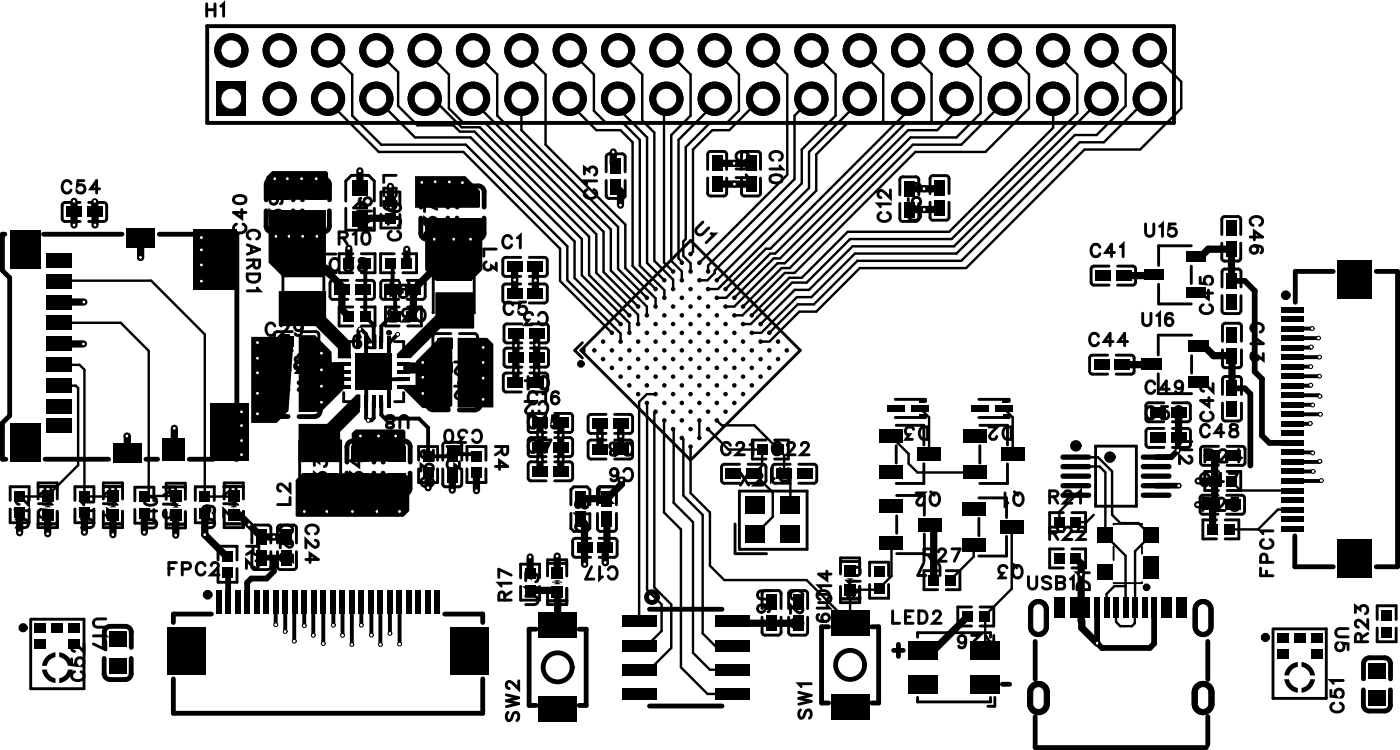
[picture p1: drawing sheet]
<svg xmlns="http://www.w3.org/2000/svg" width="74mm" height="39mm" viewBox="0 0 74 39" stroke-linecap="round" stroke-linejoin="round" font-family="sans-serif">
<defs><g id="words">
<g font-size="1.1" fill="#fff">
<text x="10.8" y="1.1">H1</text>
<text x="3.2" y="10.4">C54</text>
<text x="19.9" y="9.1" transform="rotate(90 19.9 9.1)">LED1</text>
<text x="31.6" y="10.5" transform="rotate(-90 31.6 10.5)">C13</text>
<text x="38.4" y="7.9" transform="rotate(90 38.4 7.9)">C11</text>
<text x="40.2" y="7.9" transform="rotate(90 40.2 7.9)">C10</text>
<text x="47.1" y="11.7" transform="rotate(-90 47.1 11.7)">C12</text>
<text x="48.7" y="11.6" transform="rotate(-90 48.7 11.6)">C53</text>
<text x="65.4" y="11.3" transform="rotate(90 65.4 11.3)">C46</text>
<text x="12.7" y="12" transform="rotate(90 12.7 12)">CARD1</text>
<text x="13.2" y="12.3" transform="rotate(-90 13.2 12.3)">C40</text>
<text x="13.9" y="17.9">C29</text>
<text x="15.1" y="12.3" transform="rotate(-90 15.1 12.3)">C39</text>
<text x="16.7" y="13.3" transform="rotate(90 16.7 13.3)">L4</text>
<text x="17.3" y="14.5">C38</text>
<text x="17.7" y="13.1">R10</text>
<text x="19.8" y="17.3" transform="rotate(-180 19.8 17.3)">R9</text>
<text x="19.8" y="12" transform="rotate(-90 19.8 12)">R16</text>
<text x="20.2" y="15.9">R5</text>
<text x="21.3" y="12.7" transform="rotate(-90 21.3 12.7)">C36</text>
<text x="22" y="14.5" transform="rotate(-180 22 14.5)">R11</text>
<text x="22.4" y="15.9" transform="rotate(-180 22.4 15.9)">C35</text>
<text x="23.2" y="12.7" transform="rotate(-90 23.2 12.7)">C37</text>
<text x="25.1" y="13" transform="rotate(90 25.1 13)">L3</text>
<text x="26.3" y="13.3">C1</text>
<text x="26.4" y="16.8">C5</text>
<text x="28.8" y="16.1" transform="rotate(-180 28.8 16.1)">C3</text>
<text x="36.2" y="12.3" transform="rotate(45 36.2 12.3)">U1</text>
<text x="57.3" y="13.8">C41</text>
<text x="60" y="17.4">U16</text>
<text x="60.1" y="12.7">U15</text>
<text x="64" y="16.5" transform="rotate(-90 64 16.5)">C45</text>
<text x="65.4" y="16.9" transform="rotate(90 65.4 16.9)">C43</text>
<text x="13.9" y="19.7">C28</text>
<text x="16.8" y="18.6" transform="rotate(-180 16.8 18.6)">C31</text>
<text x="21.5" y="21.5" transform="rotate(-180 21.5 21.5)">U8</text>
<text x="23.2" y="23.4" transform="rotate(90 23.2 23.4)">R3</text>
<text x="25.2" y="18.7" transform="rotate(-180 25.2 18.7)">C25</text>
<text x="25.2" y="20" transform="rotate(-180 25.2 20)">C26</text>
<text x="25.4" y="22.3" transform="rotate(-180 25.4 22.3)">C30</text>
<text x="25.7" y="23.4" transform="rotate(90 25.7 23.4)">R4</text>
<text x="27.7" y="22.8">C15</text>
<text x="27.7" y="21.5">C16</text>
<text x="28.9" y="20.8" transform="rotate(-180 28.9 20.8)">C2</text>
<text x="28.9" y="19.5" transform="rotate(-180 28.9 19.5)">C4</text>
<text x="33.3" y="23" transform="rotate(-180 33.3 23)">C8</text>
<text x="48.8" y="22.1" transform="rotate(-180 48.8 22.1)">D3</text>
<text x="53.2" y="22.1" transform="rotate(180 53.2 22.1)">D2</text>
<text x="57.2" y="18.4">C44</text>
<text x="60.1" y="20.9">C49</text>
<text x="60.1" y="22.3">C50</text>
<text x="61.7" y="23.1" transform="rotate(90 61.7 23.1)">U2</text>
<text x="63" y="23.2">C48</text>
<text x="64" y="22.2" transform="rotate(-90 64 22.2)">C42</text>
<text x="1.7" y="25.5" transform="rotate(90 1.7 25.5)">R15</text>
<text x="1.8" y="27.8" transform="rotate(-90 1.8 27.8)">U12</text>
<text x="5.1" y="25.5" transform="rotate(90 5.1 25.5)">R14</text>
<text x="5.2" y="27.8" transform="rotate(-90 5.2 27.8)">U11</text>
<text x="8.3" y="25.5" transform="rotate(90 8.3 25.5)">R13</text>
<text x="8.5" y="27.8" transform="rotate(-90 8.5 27.8)">U10</text>
<text x="11.5" y="25.5" transform="rotate(90 11.5 25.5)">R12</text>
<text x="11.6" y="27.8" transform="rotate(-90 11.6 27.8)">U9</text>
<text x="12.7" y="28.6" transform="rotate(90 12.7 28.6)">R2</text>
<text x="14.4" y="27.5" transform="rotate(90 14.4 27.5)">C23</text>
<text x="15.5" y="26.6" transform="rotate(-90 15.5 26.6)">L2</text>
<text x="15.8" y="27.5" transform="rotate(90 15.8 27.5)">C24</text>
<text x="17.5" y="26.1" transform="rotate(-90 17.5 26.1)">C33</text>
<text x="19.4" y="26.1" transform="rotate(-90 19.4 26.1)">C34</text>
<text x="23.1" y="25.6" transform="rotate(-90 23.1 25.6)">C32</text>
<text x="27.7" y="24">C7</text>
<text x="31.2" y="28" transform="rotate(-90 31.2 28)">C18</text>
<text x="31.2" y="25.5" transform="rotate(90 31.2 25.5)">L1</text>
<text x="32.5" y="29.5" transform="rotate(-180 32.5 29.5)">C17</text>
<text x="33.3" y="24.3" transform="rotate(-180 33.3 24.3)">C6</text>
<text x="37.8" y="24.2">C21 C22</text>
<text x="38.8" y="25.8">X2</text>
<text x="41.5" y="24.3" transform="rotate(-180 41.5 24.3)">R1</text>
<text x="48.5" y="29.8">R27</text>
<text x="49.4" y="25.6" transform="rotate(-180 49.4 25.6)">Q2</text>
<text x="49.5" y="29.3" transform="rotate(-180 49.5 29.3)">U7</text>
<text x="53.8" y="29.4" transform="rotate(-180 53.8 29.4)">Q3</text>
<text x="53.8" y="25.6" transform="rotate(-180 53.8 25.6)">Q1</text>
<text x="55.1" y="26.7">R21</text>
<text x="55.1" y="28.6">R22</text>
<text x="63" y="25.8">C47</text>
<text x="63.1" y="27.1">R25</text>
<text x="63.2" y="24.5">R24</text>
<text x="4.6" y="32.4" transform="rotate(90 4.6 32.4)">U17</text>
<text x="4.7" y="35.8" transform="rotate(-90 4.7 35.8)">C52</text>
<text x="8.8" y="30.5">FPC2</text>
<text x="27.2" y="31.6" transform="rotate(-90 27.2 31.6)">R17</text>
<text x="28.6" y="31.8" transform="rotate(-90 28.6 31.8)">U13</text>
<text x="39.5" y="30.9" transform="rotate(90 39.5 30.9)">U6</text>
<text x="41.2" y="30.9" transform="rotate(90 41.2 30.9)">C20</text>
<text x="42.6" y="30.9" transform="rotate(90 42.6 30.9)">C19</text>
<text x="44" y="31.7" transform="rotate(-90 44 31.7)">U14</text>
<text x="45.5" y="31.5" transform="rotate(-90 45.5 31.5)">R18</text>
<text x="46.8" y="33">LED2</text>
<text x="52.3" y="33.1" transform="rotate(-180 52.3 33.1)">R26</text>
<text x="54" y="31.2">USB1</text>
<text x="57.5" y="31" transform="rotate(-90 57.5 31)">D1</text>
<text x="67.2" y="30.3" transform="rotate(-90 67.2 30.3)">FPC1</text>
<text x="69.9" y="32.9" transform="rotate(90 69.9 32.9)">U5</text>
<text x="72.2" y="33.8" transform="rotate(-90 72.2 33.8)">R23</text>
<text x="27.5" y="37.9" transform="rotate(-90 27.5 37.9)">SW2</text>
<text x="42.9" y="37.8" transform="rotate(-90 42.9 37.8)">SW1</text>
<text x="70.9" y="37.4" transform="rotate(-90 70.9 37.4)">C51</text>
</g>
</g></defs>
<g fill="#000">
<path d="M.5 12.1h1.6v2h-1.6zM2.4 13.3h1.4v.7h-1.4zM2.4 14.4h1.4v.7h-1.4zM2.4 15.5h1.4v.7h-1.4zM2.4 16.6h1.4v.7h-1.4zM2.4 17.7h1.4v.7h-1.4zM2.4 18.8h1.4v.7h-1.4zM2.4 19.9h1.4v.7h-1.4zM3.5 10.9h.8v.5h-.8zM4.6 10.9h.8v.5h-.8zM6.6 12h1.5v1h-1.5zM10.2 12h2.2v3.2h-2.2z"/>
<path d="M11.1 13.7h1.1v1.4h-1.1zM11.4 4.3h1.5v1.8h-1.5zM11.5 12.2h.7v1.1h-.7zM14.3 9h2.9v.1v1.4h-3.2v-1.2zM14.1 11h3v3.4l-.1 .2h-2.1l-.8-.8zM14.3 18.9h.8v.9h-.8zM14.6 15.3h2.5v1.4l1.3 1.3v.8h-.6v-.5l-1.2-1.2h-2zM15 15.3h1.9v1.7h-1.9zM15 12.8h1.9v1.7h-1.9zM14.2 9.7h.9v.8h-.9zM14.2 11.1h.9v.8h-.9zM14.6 17.6h.8v.6h-.8z"/>
<path d="M13.2 17.7h2.2l-.2 3.9-.7 .6h-1.3zM15.7 18.9h.8v.9h-.8zM15.7 17.6h.8v.6h-.8zM16.2 9.7h.9v.8h-.9zM16.2 11.1h.9v.8h-.9zM17.6 14.9h.8v.6h-.8zM18 13.5h.6v.6h-.6zM15.7 17.6h.9l.8 .9v.5h.7v1.4l-1.2 1.2h-1.2zM17.8 18.6h.6v.2h-.6zM17.8 19h.6v.2h-.6zM17.8 19.4h.6v.2h-.6zM17.8 19.8h.6v.2h-.6z"/>
<path d="M18.5 9.5h.8v.8h-.8zM18.5 11.1h.8v.8h-.8zM18 16.3h.6v.6h-.6zM18.7 14.9h.7v.6h-.7zM18.9 13.5h.6v.6h-.6zM18.7 17.6h.2v.7h-.2zM19.1 17.6h.2v.7h-.2zM18.9 16.3h.6v.6h-.6zM19.5 17.6h.2v.7h-.2zM19.9 17.6h.2v.7h-.2zM20.5 16.3h.5v.6h-.5zM20.3 17.6h.2v.7h-.2z"/>
<path d="M18.7 18.6h1.9v1.9h-1.9zM20.2 10.3h.6v.6h-.6zM20.2 11.2h.6v.5h-.6zM20.2 13.5h.6v.6h-.6zM20.2 14.9h.8v.6h-.8zM21.2 19h.7l1.2-1.3h.7v3.6l-.2 .1h-1.4l-1-1v-.2h.6v-.6h-.6zM21.3 16.3h.6v.6h-.6zM20.9 19.8h.6v.2h-.6zM20.9 19.4h.6v.2h-.6zM20.9 19h.6v.2h-.6zM20.9 18.6h.6v.2h-.6zM21.1 13.5h.6v.6h-.6z"/>
<path d="M21.3 14.9h.8v.6h-.8zM22.3 11.4h3v2.8l-.5 .5h-1.9l-.6-.5zM22.9 15.5h1.9v1.7h-1.9zM22.9 13h1.9v1.7h-1.9zM22.4 10.1h.9v.8h-.9zM22.4 11.5h.9v.8h-.9zM23 17.7h.8v.6h-.8zM23 19h.8v.5h-.8zM24 17.7h1.6l.3 .4v3.3h-1.9zM24.1 17.7h.8v.6h-.8zM24.1 19h.8v.5h-.8zM22.9 15.4l2-.1v1.9h-1.8l-1.5 1.6h-.7v-.2l2-2z"/>
<path d="M24.3 10.1h.9v.8h-.9zM24.3 11.5h.9v.8h-.9zM21.8 9.2h2.7l.7 .8v.9h-3.4zM26.6 13.7h.8v.6h-.8zM26.7 17.2h.8v.6h-.8zM26.6 15.1h.8v.6h-.8zM26.7 19.8h.8v.5h-.8zM26.7 18.5h.8v.5h-.8zM27.7 13.7h.8v.6h-.8zM27.8 17.2h.8v.6h-.8zM27.7 15.1h.8v.6h-.8zM27.8 19.8h.8v.5h-.8z"/>
<path d="M27.8 18.5h.8v.5h-.8zM30.8 18.1v.5l-.3-.2zM32.1 8.3h.5v.8h-.5zM32.1 9.4h.5v.8h-.5zM37.4 9.3h.6v.8h-.6zM37.4 8.2h.6v.8h-.6zM39.2 9.3h.5v.8h-.5zM39.2 8.2h.5v.8h-.5zM47.5 9.5h.6v.8h-.6zM47.5 10.6h.6v.8h-.6zM49.1 9.4h.5v.8h-.5zM49.1 10.5h.5v.8h-.5z"/>
<path d="M57.5 18.9h.8v.5h-.8zM57.6 14.2h.8v.5h-.8zM58.6 18.9h.8v.5h-.8zM58.7 14.2h.7v.5h-.7zM60 18.8h1v.6h-1zM60.1 14.2h1.1v.5h-1.1zM62.3 15.1h1.1v.5h-1.1zM62.3 13.2h1.1v.5h-1.1zM62.4 17.9h1.1v.6h-1.1zM64.4 12.7h.6v.8h-.6zM64.4 11.6h.6v.8h-.6zM64.5 18.3h.5v.8h-.5z"/>
<path d="M64.5 17.2h.5v.8h-.5zM64.4 14.4h.6v.7h-.6zM64.4 15.4h.6v.8h-.6zM67.3 19.6h1.2v.3h-1.2zM67.3 19.1h1.2v.3h-1.2zM67.3 18.6h1.2v.3h-1.2zM67.3 18.1h1.2v.3h-1.2zM67.3 17.6h1.2v.3h-1.2zM67.3 17.1h1.2v.3h-1.2zM67.3 16.6h1.2v.3h-1.2zM67.3 16.1h1.2v.3h-1.2zM70.3 13.7h1.8v2h-1.8z"/>
<path d="M.5 22.2h1.6v2h-1.6zM.8 26.6h.5v.6h-.5zM.8 25.8h.5v.5h-.5zM1.8 32.7h.6v.5h-.6zM1.8 33.5h.6v.6h-.6zM2.4 34.5l.5-.3v.3l-.3 .1-.1 .3h-.3zM2.4 22h1.4v.7h-1.4zM2.4 21h1.4v.7h-1.4zM2.3 26.4h.4l-.2 .1zM2.3 26.6l.2-.1 .2 .1zM2.7 32.7h.6v.5h-.6zM2.2 26.7h.6v.6h-.6z"/>
<path d="M2.2 25.7h.6v.6h-.6zM2.2 35.1h.3l.1 .3 .3 .2v.3l-.5-.3zM3.1 34.2l.5 .3 .2 .4h-.2l-.2-.3-.3-.1zM3.6 33.5h.6v.6h-.6zM3.6 32.7h.6v.5h-.6zM3.6 35.1h.2l-.1 .4-.2 .2-.4 .2v-.3l.3-.2zM4.2 26.6h.5v.6h-.5zM4.2 25.8h.5v.5h-.5zM5.7 26.4h.4l-.2 .1zM5.9 23.3h1.5v1h-1.5zM5.7 26.6l.2-.1 .2 .1zM5.6 26.7h.6v.6h-.6z"/>
<path d="M5.6 25.7h.6v.6h-.6zM5.7 33.2h.9v.8h-.9zM5.7 34.6h.9v.8h-.9zM7.3 26.7h.6v.5h-.6zM7.3 25.8h.6v.6h-.6zM8.5 23h1.2v1.2h-1.2zM8.8 32.9h2v2.5h-2zM9 26.4h.4l-.2 .1zM9 26.6l.2-.1 .2 .1zM8.9 26.7h.6v.6h-.6zM8.9 25.7h.6v.6h-.6zM10.5 26.6h.5v.6h-.5z"/>
<path d="M10.5 25.8h.5v.5h-.5zM11 21.2h2v3h-2zM11.1 21.2h1.1v1.4h-1.1zM11.3 31h.3v1.2h-.3zM11.5 23h.7v1.1h-.7zM11.7 29.8h.5v.5h-.5zM11.7 28.9h.5v.6h-.5zM11.8 31h.3v1.2h-.3zM12.1 26.4h.4l-.2 .1zM12.1 26.6l.2-.1 .2 .1zM12.3 31h.3v1.2h-.3zM12 26.7h.6v.6h-.6z"/>
<path d="M12 25.7h.6v.6h-.6zM12.8 31h.3v1.2h-.3zM13.3 31h.3v1.2h-.3zM13.5 28.9h.5v.8h-.5zM13.5 27.8h.5v.8h-.5zM13.8 31h.3v1.2h-.3zM14.3 20.7h.8v.9h-.8zM14.3 31h.3v1.2h-.3zM14.8 28.9h.5v.8h-.5zM14.8 27.8h.5v.8h-.5zM14.8 31h.3v1.2h-.3zM15.3 31h.3v1.2h-.3z"/>
<path d="M15.7 20.7h.8v.9h-.8zM15.8 31h.3v1.2h-.3zM15.5 25.2l.4-.4h5.4l.2 .3v1.7l-.3 .3h-5.6zM16.3 31h.3v1.2h-.3zM16.8 31h.3v1.2h-.3zM17.3 31h.3v1.2h-.3zM15.9 22.4h1.9v1.7h-1.9zM15.9 24.8h1.9v1.8h-1.9zM17.8 31h.3v1.2h-.3zM18.3 31h.3v1.2h-.3zM17.8 20.2h.6v.2h-.6zM18.5 22.7l.2-.2h2.5l.1 .1v1.6h-2.8z"/>
<path d="M18.8 31h.3v1.2h-.3zM18.7 20.7h.2v.7h-.2zM15.7 22.3h1.5l1.5-1.6h.2v.9l-1 1.1v1.6h-2.2zM19.1 20.7h.2v.7h-.2zM19.3 31h.3v1.2h-.3zM18.5 23.4h.9v.8h-.9zM18.5 24.8h.9v.8h-.9zM19.5 20.7h.2v.7h-.2zM19.8 31h.3v1.2h-.3zM19.9 20.7h.2v.7h-.2zM20.3 31h.3v1.2h-.3zM20.3 20.7h.2v.7h-.2z"/>
<path d="M20.8 31h.3v1.2h-.3zM20.4 23.4h.9v.8h-.9zM20.4 24.8h.9v.8h-.9zM21.3 31h.3v1.2h-.3zM20.9 20.2h.6v.2h-.6zM21.8 31h.3v1.2h-.3zM22.2 24.5h.6v.6h-.6zM22.2 23.7h.6v.5h-.6zM22.3 31h.3v1.2h-.3zM22.8 31h.3v1.2h-.3zM22.7 20.4h.8v.9h-.8zM23.7 32.9h2v2.5h-2z"/>
<path d="M23.5 23.4h.5v.8h-.5zM23.5 24.5h.5v.8h-.5zM24.8 24.5h.5v.6h-.5zM24.8 23.7h.5v.5h-.5zM24.1 20.4h.8v.9h-.8zM28 24.5h.8v.5h-.8zM28 23.2h.8v.5h-.8zM28 21.9h.8v.6h-.8zM27.6 29.8h.5v.6h-.5zM27.6 30.7h.5v.6h-.5zM29.1 24.5h.8v.5h-.8zM29.1 23.2h.8v.5h-.8z"/>
<path d="M29.1 21.9h.8v.6h-.8zM29.1 30.5h.4l-.2 .1zM29.1 30.7l.2-.1 .2 .1zM29 30.8h.6v.6h-.6zM29 29.8h.6v.6h-.6zM30.2 26.9h.6v.8h-.6zM30.2 25.8h.6v.8h-.6zM28.3 36.6h2v1.3h-2zM28.3 32.2h2v1.3h-2zM30.3 28.5h.8v.5h-.8zM31.1 23.3h.8v.6h-.8zM31.1 22h.8v.5h-.8z"/>
<path d="M31.6 25.8h.6v.8h-.6zM31.6 26.9h.6v.8h-.6zM31.4 28.5h.8v.5h-.8zM32.7 34.9h1.8v.6h-1.8zM32.7 36.1h1.8v.6h-1.8zM32.7 33.6h1.8v.6h-1.8zM32.7 32.3h1.8v.6h-1.8zM32.2 23.3h.8v.6h-.8zM32.2 22h.8v.5h-.8zM38.1 24.6h.8v.5h-.8zM39.2 26.1h1v.9h-1zM39.2 27.6h1v.9h-1z"/>
<path d="M39.2 24.6h.8v.5h-.8zM37.6 36.1h1.8v.6h-1.8zM37.6 34.9h1.8v.6h-1.8zM37.6 33.6h1.8v.6h-1.8zM37.6 32.3h1.8v.6h-1.8zM40.3 32.3h.5v.8h-.5zM40.3 31.2h.5v.8h-.5zM39.8 23.3h.5v.6h-.5zM40.8 24.6h.8v.5h-.8zM41 26.1h1v.9h-1zM41 27.6h1v.9h-1zM40.6 23.3h.6v.6h-.6z"/>
<path d="M41.7 32.3h.5v.8h-.5zM41.7 31.2h.5v.8h-.5zM41.9 24.6h.8v.5h-.8zM44.5 30.4h.4l-.2 .1zM44.5 30.6l.2-.1 .2 .1zM44.4 30.7h.6v.6h-.6zM44.4 29.7h.6v.6h-.6zM43.7 36.4h2v1.4h-2zM43.7 32h2v1.4h-2zM45.9 29.7h.6v.6h-.6zM45.9 30.6h.6v.6h-.6zM46.6 21.3h.9v.3h-.9z"/>
<path d="M46.2 22.6h1.2v.7h-1.2zM46.2 24.5h1.2v.7h-1.2zM46.2 26.2h1.3v.7h-1.3zM46.2 28.1h1.3v.7h-1.3zM47.7 33.6h1.6v1h-1.6zM47.7 35.4h1.6v1h-1.6zM47.9 21.3h.9v.3h-.9zM48.3 20.9h.3v.2h-.3zM48.3 21.8h.3v.2h-.3zM48.8 30.2h.5v.5h-.5zM48.2 23.5h1.2v.7h-1.2zM48.2 27.2h1.3v.7h-1.3z"/>
<path d="M49.6 30.2h.6v.5h-.6zM51 35.4h1.5v1h-1.5zM51 33.6h1.5v1h-1.5zM51 21.3h.9v.3h-.9zM50.6 32.1h.5v.5h-.5zM50.5 26.4h1.3v.7h-1.3zM50.5 28.3h1.3v.7h-1.3zM50.6 22.6h1.2v.7h-1.2zM50.6 24.5h1.2v.7h-1.2zM51.4 32.1h.6v.5h-.6zM52.3 21.3h.9v.3h-.9zM52.7 20.9h.3v.2h-.3z"/>
<path d="M52.7 21.8h.3v.2h-.3zM52.5 27.3h1.3v.7h-1.3zM52.6 23.5h1.2v.7h-1.2zM54.1 31.7a.55 .55 0 0 1 .6-.2 .55 .55 0 0 1 .4 .5v.9a.55 .55 0 0 1-.8 .5l-.2-.2-.1-.3zM54.1 35.9a.6 .6 0 0 1 .7-.1 .6 .6 0 0 1 .4 .5v.6a.6 .6 0 0 1-.6 .6 .6 .6 0 0 1-.6-.6v-.6zM55.4 27.1h.5v.6h-.5zM55.4 29h.5v.6h-.5zM55.4 31.3h.6v1.1h-.6zM55.8 23.9h1.4l.1 .1-.1 .1h-1.3h-.1zM55.8 24.4h1.4l.1 .1-.1 .1h-1.3h-.1zM55.8 24.9h1.4l.1 .1-.1 .1h-1.3h-.1zM55.8 25.4h1.4l.1 .1-.1 .1h-1.3h-.1z"/>
<path d="M55.8 25.9h1.4l.1 .1-.1 .1h-1.3h-.1zM56.2 31.3h.6v1.1h-.6zM56.2 27.1h.6v.6h-.6zM56.2 29h.6v.6h-.6zM57 31.3h.3v1.1h-.3zM57.5 31.3h.3v1.1h-.3zM58 31.3h.3v1.1h-.3zM58.5 31.3h.3v1.1h-.3zM57.7 29.6h.8v.8h-.8zM57.7 27.7h.8v.8h-.8zM59 31.3h.3v1.1h-.3zM59.5 31.3h.3v1.1h-.3z"/>
<path d="M60 31.3h.3v1.1h-.3zM60 23.9h1.4l.2 .1-.2 .1h-1.3l-.2-.1zM60 24.4h1.4l.2 .1-.2 .1h-1.3l-.2-.1zM60 24.9h1.4l.2 .1-.2 .1h-1.3l-.2-.1zM60 25.4h1.4l.2 .1-.2 .1h-1.3l-.2-.1zM60 25.9h1.4l.2 .1-.2 .1h-1.3l-.2-.1zM60.4 21.4h.8v.5h-.8zM60.4 22.7h.8v.6h-.8zM60.5 31.3h.3v1.1h-.3zM60 29.2h.9v1.2h-.9zM60 27.7h.9v.8h-.9zM61 31.3h.6v1.1h-.6z"/>
<path d="M61.5 21.4h.8v.5h-.8zM61.5 22.7h.8v.6h-.8zM61.8 31.3h.6v1.1h-.6zM62.4 19.8h1.1v.6h-1.1zM63.3 26.2h.8v.6h-.8zM63.3 23.7h.8v.5h-.8zM63.4 27.5h.6v.6h-.6zM63.5 25h.6v.5h-.6zM62.9 31.5a.55 .55 0 0 1 .9 .5v.9a.55 .55 0 0 1-.9 .5l-.2-.2v-.3v-.9v-.3zM62.8 35.9a.6 .6 0 0 1 .6-.1 .6 .6 0 0 1 .4 .5v.6a.6 .6 0 0 1-.6 .6 .6 .6 0 0 1-.6-.6v-.6zM64.3 27.5h.6v.6h-.6zM64.4 26.2h.8v.6h-.8z"/>
<path d="M64.4 23.7h.8v.5h-.8zM64.4 25h.6v.5h-.6zM64.5 20h.5v.8h-.5zM64.5 21.1h.5v.8h-.5zM67.1 33.2h.6v.5h-.6zM67.1 34h.6v.6h-.6zM67.7 35l.5-.3v.3l-.3 .2-.2 .3h-.2zM68 33.2h.6v.5h-.6zM67.5 35.7h.2l.2 .3 .3 .1v.3l-.5-.3zM68.4 34.7l.5 .3 .2 .5h-.3l-.1-.3-.3-.2zM67.3 27.6h1.2v.3h-1.2zM67.3 27.1h1.2v.3h-1.2z"/>
<path d="M67.3 26.6h1.2v.3h-1.2zM67.3 26.1h1.2v.3h-1.2zM67.3 25.6h1.2v.3h-1.2zM67.3 25.1h1.2v.3h-1.2zM67.3 24.6h1.2v.3h-1.2zM67.3 24.1h1.2v.3h-1.2zM67.3 23.6h1.2v.3h-1.2zM67.3 23.1h1.2v.3h-1.2zM67.3 22.6h1.2v.3h-1.2zM67.3 22.1h1.2v.3h-1.2zM67.3 21.6h1.2v.3h-1.2zM67.3 21.1h1.2v.3h-1.2z"/>
<path d="M67.3 20.6h1.2v.3h-1.2zM67.3 20.1h1.2v.3h-1.2zM68.9 34h.6v.6h-.6zM68.9 33.2h.6v.5h-.6zM68.8 35.7h.3l-.1 .3-.3 .2-.3 .2v-.3l.3-.1zM70.3 28.3h1.8v2h-1.8zM71.9 34.8h.9v.8h-.9zM71.9 36.2h.9v.8h-.9zM72.6 32h.5v.6h-.5zM72.6 32.9h.5v.6h-.5z"/>
<circle cx="12.2" cy="2.6" r=".9"/>
<circle cx="14.7" cy="2.6" r=".9"/>
<circle cx="14.7" cy="5.2" r=".9"/>
<circle cx="17.2" cy="2.6" r=".9"/>
<circle cx="17.2" cy="5.2" r=".9"/>
<circle cx="19.8" cy="2.6" r=".9"/>
<circle cx="19.8" cy="5.2" r=".9"/>
<circle cx="22.3" cy="2.6" r=".9"/>
<circle cx="22.3" cy="5.2" r=".9"/>
<circle cx="24.9" cy="2.6" r=".9"/>
<circle cx="24.9" cy="5.2" r=".9"/>
<circle cx="27.4" cy="2.6" r=".9"/>
<circle cx="27.4" cy="5.2" r=".9"/>
<circle cx="29.9" cy="2.6" r=".9"/>
<circle cx="29.9" cy="5.2" r=".9"/>
<circle cx="31.2" cy="18.4" r=".12"/>
<circle cx="31.7" cy="17.9" r=".12"/>
<circle cx="31.7" cy="18.8" r=".12"/>
<circle cx="32.2" cy="19.3" r=".12"/>
<circle cx="32.2" cy="18.4" r=".12"/>
<circle cx="32.2" cy="17.5" r=".12"/>
<circle cx="32.5" cy="2.6" r=".9"/>
<circle cx="32.5" cy="5.2" r=".9"/>
<circle cx="32.6" cy="17.9" r=".12"/>
<circle cx="32.6" cy="18.8" r=".12"/>
<circle cx="32.6" cy="17" r=".12"/>
<circle cx="32.6" cy="19.8" r=".12"/>
<circle cx="33.1" cy="19.3" r=".12"/>
<circle cx="33.1" cy="18.4" r=".12"/>
<circle cx="33.1" cy="17.5" r=".12"/>
<circle cx="33.1" cy="16.6" r=".12"/>
<circle cx="33.5" cy="17.9" r=".12"/>
<circle cx="33.5" cy="17" r=".12"/>
<circle cx="33.5" cy="18.8" r=".12"/>
<circle cx="33.5" cy="16.1" r=".12"/>
<circle cx="33.5" cy="19.8" r=".12"/>
<circle cx="34" cy="15.6" r=".12"/>
<circle cx="34" cy="19.3" r=".12"/>
<circle cx="34" cy="18.4" r=".12"/>
<circle cx="34" cy="17.5" r=".12"/>
<circle cx="34" cy="16.6" r=".12"/>
<circle cx="34.4" cy="17.9" r=".12"/>
<circle cx="34.4" cy="18.8" r=".12"/>
<circle cx="34.4" cy="17" r=".12"/>
<circle cx="34.4" cy="15.2" r=".12"/>
<circle cx="34.4" cy="16.1" r=".12"/>
<circle cx="34.4" cy="19.8" r=".12"/>
<circle cx="34.9" cy="14.7" r=".12"/>
<circle cx="34.9" cy="15.6" r=".12"/>
<circle cx="34.9" cy="19.3" r=".12"/>
<circle cx="34.9" cy="17.5" r=".12"/>
<circle cx="34.9" cy="18.4" r=".12"/>
<circle cx="34.9" cy="16.6" r=".12"/>
<circle cx="35" cy="2.6" r=".9"/>
<circle cx="35" cy="5.2" r=".9"/>
<circle cx="35.4" cy="17.9" r=".12"/>
<circle cx="35.4" cy="17" r=".12"/>
<circle cx="35.4" cy="18.8" r=".12"/>
<circle cx="35.4" cy="14.3" r=".12"/>
<circle cx="35.4" cy="15.2" r=".12"/>
<circle cx="35.4" cy="16.1" r=".12"/>
<circle cx="35.4" cy="19.8" r=".12"/>
<circle cx="35.8" cy="15.6" r=".12"/>
<circle cx="35.8" cy="14.7" r=".12"/>
<circle cx="35.8" cy="19.3" r=".12"/>
<circle cx="35.8" cy="13.8" r=".12"/>
<circle cx="35.8" cy="18.4" r=".12"/>
<circle cx="35.8" cy="17.5" r=".12"/>
<circle cx="35.8" cy="16.6" r=".12"/>
<circle cx="36.3" cy="18.8" r=".12"/>
<circle cx="36.3" cy="17" r=".12"/>
<circle cx="36.3" cy="17.9" r=".12"/>
<circle cx="36.3" cy="16.1" r=".12"/>
<circle cx="36.3" cy="15.2" r=".12"/>
<circle cx="36.3" cy="14.3" r=".12"/>
<circle cx="36.3" cy="19.8" r=".12"/>
<circle cx="36.3" cy="13.3" r=".12"/>
<circle cx="36.7" cy="15.6" r=".12"/>
<circle cx="36.7" cy="14.7" r=".12"/>
<circle cx="36.7" cy="19.3" r=".12"/>
<circle cx="36.7" cy="13.8" r=".12"/>
<circle cx="36.7" cy="17.5" r=".12"/>
<circle cx="36.7" cy="18.4" r=".12"/>
<circle cx="36.7" cy="16.6" r=".12"/>
<circle cx="37.2" cy="17.9" r=".12"/>
<circle cx="37.2" cy="17" r=".12"/>
<circle cx="37.2" cy="18.8" r=".12"/>
<circle cx="37.2" cy="15.2" r=".12"/>
<circle cx="37.2" cy="16.1" r=".12"/>
<circle cx="37.2" cy="14.3" r=".12"/>
<circle cx="37.2" cy="19.8" r=".12"/>
<circle cx="37.6" cy="2.6" r=".9"/>
<circle cx="37.6" cy="5.2" r=".9"/>
<circle cx="37.7" cy="15.6" r=".12"/>
<circle cx="37.7" cy="14.7" r=".12"/>
<circle cx="37.7" cy="19.3" r=".12"/>
<circle cx="37.7" cy="17.5" r=".12"/>
<circle cx="37.7" cy="18.4" r=".12"/>
<circle cx="37.7" cy="16.6" r=".12"/>
<circle cx="38.1" cy="17.9" r=".12"/>
<circle cx="38.1" cy="17" r=".12"/>
<circle cx="38.1" cy="18.8" r=".12"/>
<circle cx="38.1" cy="15.2" r=".12"/>
<circle cx="38.1" cy="16.1" r=".12"/>
<circle cx="38.1" cy="19.8" r=".12"/>
<circle cx="38.6" cy="15.6" r=".12"/>
<circle cx="38.6" cy="19.3" r=".12"/>
<circle cx="38.6" cy="17.5" r=".12"/>
<circle cx="38.6" cy="18.4" r=".12"/>
<circle cx="38.6" cy="16.6" r=".12"/>
<circle cx="39" cy="17.9" r=".12"/>
<circle cx="39" cy="18.8" r=".12"/>
<circle cx="39" cy="17" r=".12"/>
<circle cx="39" cy="16.1" r=".12"/>
<circle cx="39" cy="19.8" r=".12"/>
<circle cx="39.5" cy="19.3" r=".12"/>
<circle cx="39.5" cy="17.5" r=".12"/>
<circle cx="39.5" cy="18.4" r=".12"/>
<circle cx="39.5" cy="16.6" r=".12"/>
<circle cx="40" cy="17.9" r=".12"/>
<circle cx="40" cy="17" r=".12"/>
<circle cx="40" cy="18.8" r=".12"/>
<circle cx="40" cy="19.8" r=".12"/>
<circle cx="40.1" cy="2.6" r=".9"/>
<circle cx="40.1" cy="5.2" r=".9"/>
<circle cx="40.4" cy="19.3" r=".12"/>
<circle cx="40.4" cy="17.5" r=".12"/>
<circle cx="40.4" cy="18.4" r=".12"/>
<circle cx="40.9" cy="17.9" r=".12"/>
<circle cx="40.9" cy="18.8" r=".12"/>
<circle cx="41.3" cy="18.4" r=".12"/>
<circle cx="42.6" cy="2.6" r=".9"/>
<circle cx="42.6" cy="5.2" r=".9"/>
<circle cx="45.2" cy="2.6" r=".9"/>
<circle cx="45.2" cy="5.2" r=".9"/>
<circle cx="47.7" cy="2.6" r=".9"/>
<circle cx="47.7" cy="5.2" r=".9"/>
<circle cx="50.3" cy="2.6" r=".9"/>
<circle cx="50.3" cy="5.2" r=".9"/>
<circle cx="52.8" cy="2.6" r=".9"/>
<circle cx="52.8" cy="5.2" r=".9"/>
<circle cx="55.3" cy="2.6" r=".9"/>
<circle cx="55.3" cy="5.2" r=".9"/>
<circle cx="57.9" cy="2.6" r=".9"/>
<circle cx="57.9" cy="5.2" r=".9"/>
<circle cx="60.4" cy="2.6" r=".9"/>
<circle cx="60.4" cy="5.2" r=".9"/>
<circle cx="33.1" cy="20.2" r=".12"/>
<circle cx="33.5" cy="20.7" r=".12"/>
<circle cx="34" cy="20.2" r=".12"/>
<circle cx="34" cy="21.1" r=".12"/>
<circle cx="34.4" cy="20.7" r=".12"/>
<circle cx="34.4" cy="21.6" r=".12"/>
<circle cx="34.9" cy="22.1" r=".12"/>
<circle cx="34.9" cy="20.2" r=".12"/>
<circle cx="34.9" cy="21.1" r=".12"/>
<circle cx="35.4" cy="20.7" r=".12"/>
<circle cx="35.4" cy="22.5" r=".12"/>
<circle cx="35.4" cy="21.6" r=".12"/>
<circle cx="35.8" cy="22.1" r=".12"/>
<circle cx="35.8" cy="20.2" r=".12"/>
<circle cx="35.8" cy="23" r=".12"/>
<circle cx="35.8" cy="21.1" r=".12"/>
<circle cx="36.3" cy="20.7" r=".12"/>
<circle cx="36.3" cy="22.5" r=".12"/>
<circle cx="36.3" cy="23.4" r=".12"/>
<circle cx="36.3" cy="21.6" r=".12"/>
<circle cx="36.7" cy="22.1" r=".12"/>
<circle cx="36.7" cy="20.2" r=".12"/>
<circle cx="36.7" cy="23" r=".12"/>
<circle cx="36.7" cy="21.1" r=".12"/>
<circle cx="37.2" cy="20.7" r=".12"/>
<circle cx="37.2" cy="22.5" r=".12"/>
<circle cx="37.2" cy="21.6" r=".12"/>
<circle cx="37.7" cy="22.1" r=".12"/>
<circle cx="37.7" cy="20.2" r=".12"/>
<circle cx="37.7" cy="21.1" r=".12"/>
<circle cx="38.1" cy="20.7" r=".12"/>
<circle cx="38.1" cy="21.6" r=".12"/>
<circle cx="38.6" cy="20.2" r=".12"/>
<circle cx="38.6" cy="21.1" r=".12"/>
<circle cx="39" cy="20.7" r=".12"/>
<circle cx="39.5" cy="20.2" r=".12"/>
</g>
<g fill="none" stroke="#000" stroke-width=".38">
<path d="M3.1 15.9h1.3M3.1 18.1h1.3M3.9 10.6v1.2M5 10.6v1.2M5 11.1h.1M7.4 12.5v1M7.4 13.5h.1M17 14.1l1 .9v1.2l.3 .4M18.3 13v.8M18.9 9v.9M20.5 11.5h-1.6M20.5 9.8v.8"/>
<path d="M21.4 13.1v.7M22.6 14.1v.2l-.9 .9v1.3l-.1 .1M27 14v1.4M27.1 17.5v2.6M28.1 14v1.4M28.2 17.5v2.6M32.2 8v.6l.2 .1M32.4 9.8l.2 .2v.8M37.7 8.6h1.8M37.7 9.7h1.8M49.4 9.8l-.1 .1h-1.5M49.4 10.9l-.1 .1h-1.5"/>
<path d="M60.5 19.1h-1.5M60.6 14.4l-1.6 .1M63 18.2h.3l.5 .5h.9v1.7M64.7 13.1h-1.2l-.4 .4h-.3M64.7 13.1h.1M64.7 13.1v1.6M1 26.9v1.1M2.5 27v1M4.4 26.9v1M5.9 27v1.1M6.7 22.9v.9M7.6 27v.9"/>
<path d="M9.2 22.5l-.1 1.1M9.2 27v1.1M10.8 26.9v1.2l1.2 1.1M12.3 27h.3l1.1 1.2h1.4M22.5 24.8v.8M23.8 24.9v.8M25 24.8v1M27.9 31h1.3l.1 .1v1.7M27.9 29.2v.9M28.4 22.2v2.5M29.3 29.2v.9M29.5 22.2v2.5"/>
<path d="M30.5 27.3l.2 .2v2.1M30.7 29.6h.1M31.5 22.3v1.3M31.9 27.3l-.1 2.2M32.6 22.3v1.3M32.7 25.2v.2l-.8 .8h-1.4M38.5 32.6l.1 .1h3.3M48.8 27.5l.3 .3v2.7M50.8 32.4l-1.7 1.7h-.6M56.5 29.3l.3 .3v3.4l.8 .8M61.9 21.6h.1M61.9 21.6v1.4"/>
<path d="M62.9 26.5h.8M63 25.2h.8M63.7 26.5v1.3M63.7 23.9l.1 .1v2.4l-.1 .1"/>
</g>
<g fill="none" stroke="#000" stroke-width=".13">
<path d="M3.1 14.8l4.8-.1 2.9 2.9v8.5l1.5-.1M3.1 19.2h1.1l.2 .2v6.7l1.5-.1M3.1 16.9h3.2l1.5 1.5v7.5l-.2 .2M3.1 16.9v.1M17.2 2.6l1.3 1.3v2.2l1.5 1.5h4.5l5.3 5.3v1.8l2.8 2.8v.4M17.2 5.2v.1l2.7 2.7h4.4l5.1 5.1v1.6l2.8 2.8M19.8 2.6l1.1 1.2v1.8l1 1h1.9l.4 .3h.7l5.7 5.6v2l2.5 2.4v.6M19.8 5.2l2 2h2.9l5.5 5.5v1.9l2.4 2.4M22.3 2.6l1.3 1.3v1.8l.7 .8h1.2l5.8 5.8v2l2.2 2.2v.5M22.3 5.2h.5l1.5 1.5h.9l5.8 5.7v2l2.1 2.2M24.9 2.6l1.2 1.3v2.2l6 5.9v2.2l1.9 1.9v.5M24.9 5.2v.1l6.8 6.9v2.1l1.8 1.8"/>
<path d="M27.4 5.2v1.6l5.1 5.1v2.2l1.5 1.5M27.4 2.6l1.3 1.3v3.7l4.2 4.2v2.3l1.5 1.6v.4M29.9 2.6l1.3 1.3v1.9l.6 .7h.9l.9 .8v6.6l1.3 1.3v.4M29.9 5.2v.2l1.4 1.4h1.3l.6 .7v6.5l1.2 1.2M32.5 2.6l1.2 1.3v2.4l.7 .7v6.7l1 1v.5M32.5 5.2v.5l1.5 1.5v6.6l.9 .9M32.8 16.7h.1M33 16.8h.1M34.6 14.9h.1M35 5.2l-.1 .1v8.5l.5 .5M35 2.6l1.3 1.3v2.2l-1 1v6.6l.5 .5v.5M37.6 2.6l1.2 1.3v1.9l-.6 .7h-.9l-1.3 1.2v4.8l-.1 .2v.7l.4 .4v.5"/>
<path d="M37.6 5.2v.2l-1.9 1.9v6.3l.1 .2M37.8 15.1h.1M38 14.9h.1M39.8 16.7h.1M40.1 5.2h-.1l-1.7 1.6h-.9l-1 1v5.4l-.1 .1M40.1 2.6l1.3 1.3v5.3l-4.7 4.6M42.6 2.6l1.3 1.3v2.2l-1.8 1.7v1.8l-4.5 4.6v.1l-.4 .4h-.5M42.6 5.2l-.9 .9v3.3l-4.5 4.5v.4M45.2 2.6l1.2 1.3v2.5l-.1 .1h-1.8l-1.6 1.6v1.9l-5.2 5.2h-.5M45.2 5.2v.1l-2.7 2.7v1.9l-4.8 4.8M47.7 2.6l1.3 1.3v2.5l-.1 .1h-1.3l-6.9 6.8h-.2l-2.3 2.3h-.5M47.7 5.2v.6l-7.2 7.3h-.3l-2.1 2.1"/>
<path d="M50.3 5.2v.6l-1.1 1h-1.5l-6.7 6.8h-.3l-2.1 2M50.3 2.6v.2l1.2 1.2v1.9l-1.2 1.3h-2.5l-6.6 6.6h-.3l-2.3 2.3h-.5M52.8 5.2v.1l-2.3 2.3h-2.5l-6.5 6.5h-.4l-2.1 2M52.8 2.6l1.3 1.3v1.8l-2.3 2.3h-3.7l-6.4 6.3h-.5l-2.2 2.3h-.4M55.3 5.2v1.5l-5.4 5.5h-5.4l-2.4 2.4h-.6l-2 2M55.3 2.6l1.3 1.3v2l-6.6 6.6h-5.3l-2.3 2.3h-.8l-2.2 2.2h-.4M57.9 2.6l1.2 1.3v1.7l-1.5 1.5h-1.1l-6.2 6.2h-5.4l-2.3 2.3h-.7l-1.9 1.9h-.5M57.9 5.2l-7.8 7.7h-5.3l-2.3 2.3h-.7l-1.8 1.8M60.4 5.2h-.1l-2.3 2.3h-1.3l-6.2 6.2h-5.4l-2.3 2.3h-.9l-1.5 1.5M60.4 2.6l1.7 1.7v1.4l-2.2 2.1h-2.9l-6.2 6.3h-5.6l-2.3 2.3h-.9l-1.6 1.5h-.4M3.1 20.2h.9l.1 .2v4l-1.6 1.7h-1.5M3.1 20.2v.1"/>
<path d="M7.6 26h1.6M34 21.1v.1M34 21.2v9.8l.8 .7v1.4l-.8 .8h-.4M34.4 21.6v.1v9.1l.9 .9v2.3l-1.2 1.2h-.5M34.4 20.7h-.4l-.4 .4v11.5M34.9 22.1v4.8l.9 .9v7.2l1.4 1.4h1.3M35.4 22.5v3.9l1 1v6.9l.9 .9h1.2M35.8 23l.1 .1v2.9l1 1v6.2l.7 .7h.9M36.3 23.4v2.5l1 1v2.8l.8 .7h4.3l2.3 2.3v-1.7h1.4l.7-.8v-1.7M36.7 22.1v.9M37.2 22.5l1.1 1.1h1.7v.8l-.4 .5 1 .9v1.3l-.9 1M37.7 22.1l.2 .2h1.7l1.6 1.6v1l.3 .3v1.3"/>
<path d="M46.8 22.9l.9 .9v.5l.5 .5h3M48.4 21.4l.4 .5v2M51.2 28.6v.6l-1.3 1.3M52.7 21.4l.5 .5v2M53.2 27.7v3.2l-1.5 1.5 .1 1.7M56.5 24h1.2l.7 .7v2.3l.5 .5h.9l.7 .6-.9 .8v3.8l-.1 .2h-.6l-.3-.3v-.7M56.5 24.5h1.3l.3 .3v3.3l1 1.1v2.7M56.5 26l-.8 .9v.5M57.5 27l-.4 .4h-.6M59.1 30.8h-.5l-.5 .4v.7M59.6 31.9h.1M64.7 25.2l.5 .5h2.7"/>
<path d="M67.9 26.7h-.8l-1 1.1h-1.5"/>
</g>
<g fill="none" stroke="#000" stroke-width=".3">
<path d="M64.7 14.7h.7l.5 .6v4.2l.4 .4v3l.4 .3h1.2M12 30v1.6M13.7 29.3h1.4M14.4 29.3v.7l-.4 .4h-.8l-.2 .2v1M57.6 31.9v1.9l.3 .2h2.5l.2-.2v-1.9M60.7 25.5h1.2M61.9 23v.6l-.4 .4h-.8M64.7 20.4h.7l.3 .3v3.7"/>
<circle cx="56.5" cy="23.4" r=".15"/>
<circle cx="58.3" cy="24" r=".15"/>
</g>
<g fill="none" stroke="#000" stroke-width=".2">
<path d="M10.9 1.4h50.8v5.1h-50.8zM18.8 18v-.7h.2l.2 .2v1.6M19.2 13.8v1.3l-.1 .1 .1 .2v1.2l.4 .5v.9M20.5 13.8l.1 .1v1.3l.2 .2v1.2h-.3l-.5 .5v.9M20.9 17.6l-.5 .4v.7l-1.2 1.2v2l.2 .2h.1l.1-.2v-.8M21.2 19.9h-1.2l.4 .4v.8M67.9 17.2h1.1M67.9 17.7h1.4M67.9 18.7h1.4M67.9 19.2h1M67.9 19.7h1.4M68.9 18.2h-1"/>
<path d="M14.5 31.6v1.2M15 31.6v1.5M15.5 31.6v2.1M16 31.6v1.2M16.5 31.6v1.8M17 31.6v2.2M17.5 31.6v1.2M18 31.6h.1M18 31.6v1.8M18.5 31.6v2.2M19 32.8h.1M19 31.6v1.2"/>
<path d="M19.2 21v.1M19.5 31.6v1.7M20 31.6v2.2M20 21.1v.7l.2 .2h1.8l.5 .5v1.5h1.2l.1-.2h1.1l.1 .2M20.5 31.6v1.6M21 31.6h.1M21 31.6v2.2M67.9 21.2l1.1 .1M67.9 21.7h1.5M67.9 20.7l1.5 .1M67.9 23.7l1.1 .1M67.9 24.7h1.1"/>
<path d="M68.9 22.2h-1M68.9 20.2h-1M69.4 24.2h-1.5M69.4 25.2h-1.5"/>
<circle cx="30.5" cy="19.1" r=".1"/>
<circle cx="60.2" cy="30.8" r=".1"/>
</g>
<g fill="none" stroke="#000" stroke-width=".15">
<path d="M3.7 9.6a.24 .24 0 0 0-.2-.1 .24 .24 0 0 0-.2 .2v.2a.24 .24 0 0 0 .2 .2 .24 .24 0 0 0 .2-.1M4.2 10.6l-.9 .1v.8l.1 .1h.8M4.4 9.5h-.3v.3a.23 .23 0 0 1 .3 0 .23 .23 0 0 1 0 .3 .23 .23 0 0 1-.4-.1M4.7 10.6l.9 .1v.8l-.1 .1h-.8M5.2 9.9h-.4l.3-.4v.6M10.9 .2v.7M10.9 .5h.4M11.3 .2v.7M11.6 .3l.2-.1v.7M12.3 10.4a.32 .32 0 0 1 .4-.2 .32 .32 0 0 1 .2 .4 .32 .32 0 0 1-.4 .1 .32 .32 0 0 1-.2-.3zM12.4 11.8a.24 .24 0 0 0-.1 .2 .24 .24 0 0 0 .2 .2h.2a.24 .24 0 0 0 .2-.2 .24 .24 0 0 0-.1-.2M12.7 11v.5l-.4-.3h.6"/>
<path d="M13 13.6h.6v.4h-.2l-.1-.4M13 14.4h.6v.2a.35 .35 0 0 1-.3 .2 .35 .35 0 0 1-.3-.2zM13 12.8l.6 .3-.6 .2M13.1 12.5a.24 .24 0 0 1-.1-.2 .24 .24 0 0 1 .2-.2h.2a.24 .24 0 0 1 .2 .2 .24 .24 0 0 1-.1 .2M13.2 12.9v.3M13.3 13.9l-.3 .2M13.5 15.1l.1 .2h-.6M14.2 11.4v-.3l.2 .1a.22 .22 0 0 1 .4-.1 .22 .22 0 0 1-.1 .4M14.3 11.8a.24 .24 0 0 0-.1 .2 .24 .24 0 0 0 .2 .2h.2a.24 .24 0 0 0 .2-.2 .24 .24 0 0 0-.1-.2M14.4 10.3a.2 .2 0 0 1 .2 .3 .21 .21 0 0 1-.4 .1 .2 .2 0 0 1 .1-.3l.1-.1a.31 .31 0 0 1 .4 .3l-.1 .1M14.4 18.9a.24 .24 0 0 0-.2-.2 .24 .24 0 0 0-.2 .3v.1a.24 .24 0 0 0 .2 .3 .24 .24 0 0 0 .2-.2M14.4 17.1a.24 .24 0 0 0-.2-.1 .24 .24 0 0 0-.2 .2v.2a.24 .24 0 0 0 .2 .2 .24 .24 0 0 0 .2-.1"/>
<path d="M14.6 18.4h.8M14.8 18.9l.1-.2 .2 .2-.4 .5h.5M14.8 17.1l.1-.1 .2 .1-.4 .5h.5M14.9 13.6v2.6M15.1 18.9v.7l.2-.2M15.4 17.4l-.9 .1-.1 .8 .2 .1M15.5 18.8v.2a.27 .27 0 0 1 .3 0 .27 .27 0 0 1 0 .4h-.3a.27 .27 0 0 1 0-.4 .27 .27 0 0 1 .3 0v-.2zM15.8 17.4l.9 .1 .1 .8-.2 .1M15.8 18.4h.8M15.9 17.2a.2 .2 0 0 1-.3 .1 .2 .2 0 0 1-.1-.3 .2 .2 0 0 1 .3 0l.1 .2a.31 .31 0 0 1-.3 .4l-.1-.1M16 19a.22 .22 0 0 0-.4 0 .22 .22 0 0 0 .2 .3l-.2 .3h.3M16.3 19.1a.24 .24 0 0 1 .3-.2 .24 .24 0 0 1 .2 .2v.2a.24 .24 0 0 1-.2 .3 .24 .24 0 0 1-.3-.2"/>
<path d="M17 14.3h.6l-.4-.3v.5M17 13.6h.1M17.5 14.7l-.2 .2 .1 .8h.9M17.5 14.7h.8M17.6 13.3h-.6v2.9M17.8 13.7a.24 .24 0 0 0-.3-.1 .24 .24 0 0 0-.2 .2v.2a.24 .24 0 0 0 .2 .2 .24 .24 0 0 0 .3-.1M17.8 12.5h.4v-.3h-.4v.6M18 12.5l.3 .3M18.2 13.6h.3l-.2 .2a.22 .22 0 0 1 .2 .4 .22 .22 0 0 1-.4-.1M18.2 10.6v-1.1l.3-.3h.9l.3 .3v1.1M18.2 10.9v1.2h1.5v-1.2M18.5 17.9h-.4v.5"/>
<path d="M18.5 13.3h-.7v1h.7M18.5 16.1h-.7v1h.7M18.6 12.3l.1-.1v.6M18.6 10.9l.3-.3 .4 .3zM18.7 14.7h.8M18.9 13.6v.2a.27 .27 0 0 1 .3 .1 .27 .27 0 0 1 0 .3h-.3a.27 .27 0 0 1 0-.3 .27 .27 0 0 1 .3-.1v-.2zM18.9 10.6v.3M18.9 17.7v-.1a.32 .32 0 0 0-.4 .3 .32 .32 0 0 0 .3 .4 .2 .2 0 0 0 .2-.2 .2 .2 0 0 0-.2-.2 .2 .2 0 0 0-.2 .1M19 10.4h-.1a.32 .32 0 0 0 .2 .4 .32 .32 0 0 0 .4-.2 .2 .2 0 0 0-.2-.2 .2 .2 0 0 0-.2 .2 .2 .2 0 0 0 .2 .2M19 13.3h.7v1h-.7M19 16.1h.7v1h-.7M19.1 12.2a.32 .32 0 0 1 .4 .2 .32 .32 0 0 1-.2 .4l-.3-.1v-.2z"/>
<path d="M19.2 12l-.1-.4-.1-.1-.1 .2v.3h.6M19.3 17.6l.2 .3M19.5 11.1h-.6l.1 .1M19.5 11.5l-.3 .3M19.5 14.7l.2 .2-.1 .8h-.9M19.7 17.6v.7h-.3l-.1-.2v-.1l.4-.1M20 11.2v.8h1v-.8M20 10.8v-.7h1v.7M20.2 10.6h.6v.2a.35 .35 0 0 1-.3 .2 .35 .35 0 0 1-.3-.2zM20.2 10.3v-.4h.6v.4M20.3 15.3l.3-.1 .1-.1-.2-.1h-.2v.6M20.4 11.8v-.4l.2 .2a.22 .22 0 0 1 .4-.1 .22 .22 0 0 1-.1 .3"/>
<path d="M20.5 15.3l.2 .3M20.5 10.7l-.1 .1a.32 .32 0 0 0 .3 .4 .32 .32 0 0 0 .4-.3 .2 .2 0 0 0-.2-.2 .2 .2 0 0 0-.2 .2 .2 .2 0 0 0 .1 .2M20.5 9.9v.2M20.5 14.8v.7l.2-.2M20.6 12.1a.24 .24 0 0 0-.2 .3 .24 .24 0 0 0 .2 .2h.2a.24 .24 0 0 0 .3-.2 .24 .24 0 0 0-.2-.3M20.7 11.3l.1 .2h-.6M20.7 13.3h-.7v1h.7M20.7 17.9h.5v.5M20.8 9.2h-.6v.4M20.8 16.3a.23 .23 0 0 0-.3-.1 .23 .23 0 0 0 0 .4 .23 .23 0 0 0 .3 0v.3h-.3M20.9 14.7h-.7l-.2 .2 .1 .8h.8M21 16.1h-.7v1h.7"/>
<path d="M21 14.8v.7l.2-.2M21.2 13.3h.7v1h-.7M21.4 15h-.3l-.1 .2a.23 .23 0 0 1 .4 0 .23 .23 0 0 1-.1 .4 .23 .23 0 0 1-.3-.1M21.4 14.7h.8l.1 .2v.8h-.9M21.4 16.1h.7v1h-.7M21.5 14.8l.2 .4M21.6 16.3a.22 .22 0 0 0-.4 0 .22 .22 0 0 0 .2 .3l-.2 .3h.3M21.9 16.4a.24 .24 0 0 1 .3-.2 .24 .24 0 0 1 .1 .3v.1a.24 .24 0 0 1-.1 .3 .24 .24 0 0 1-.3-.2M21.9 14.8v.7h-.3l-.1-.2v-.1h.4M22.3 11.8v-.4l.3 .2a.22 .22 0 0 1 .3-.1 .22 .22 0 0 1-.1 .3M22.5 12.1a.24 .24 0 0 0-.2 .3 .24 .24 0 0 0 .3 .2h.1a.24 .24 0 0 0 .3-.2 .24 .24 0 0 0-.2-.3M22.8 13.8v2.6"/>
<path d="M23 11l-.7-.3v.4M23.6 19.1a.23 .23 0 0 0-.4-.1 .23 .23 0 0 0 0 .4 .23 .23 0 0 0 .4 0l-.1 .3h-.3M23.7 17.5h-.8l-.2 .2 .1 .8h.9M23.7 18.8h-.9l-.1 .8 .2 .2h.8M23.9 19h.4l-.4 .5 .3 .2 .1-.2M24.1 17.5h.8l.2 .2-.1 .8h-.9M24.1 18.8h.9l.1 .8-.2 .2h-.8M24.6 19.2a.24 .24 0 0 1 .3-.2 .24 .24 0 0 1 .2 .3v.1a.24 .24 0 0 1-.2 .3 .24 .24 0 0 1-.3-.2M24.9 13.8h.1M24.9 13.8v2.6M24.9 16.4h.1M25.5 13.7a.22 .22 0 0 0 0 .4 .22 .22 0 0 0 .3-.1l.3 .1v-.3"/>
<path d="M26.1 13.1h-.7v.3M26.4 19.7l.1 .8 .9 .1M26.9 12.5a.24 .24 0 0 0-.3-.1 .24 .24 0 0 0-.2 .2v.2a.24 .24 0 0 0 .2 .2 .24 .24 0 0 0 .3-.1M26.9 16a.24 .24 0 0 0-.2-.1 .24 .24 0 0 0-.2 .2v.2a.24 .24 0 0 0 .2 .2 .24 .24 0 0 0 .2-.1M27.2 12.5l.1-.1v.6M27.4 13.5h-.8l-.2 .2 .1 .8h.9M27.4 14.9h-.8l-.2 .2 .1 .8h.9M27.4 19.6h-.8l-.2 .1M27.4 18.3h-.8l-.1 .1v.8l.9 .1M27.4 17h-.8l-.1 .2v.8h.9M27.6 15.9h-.3v.2a.23 .23 0 0 1 .3 0 .23 .23 0 0 1 0 .4 .23 .23 0 0 1-.4-.1M27.7 19.8v.6l.4-.4h-.5"/>
<path d="M27.8 13.5l.9 .1 .1 .8-.2 .1h-.8M27.8 14.9h.8l.2 .2-.1 .8h-.9M27.8 19.6h.9l.1 .8-.2 .2h-.8M27.9 18.3h.8l.1 .1v.8l-.9 .1M27.9 17h.9v.8l-.1 .2h-.8M28 16.5a.22 .22 0 0 0-.4 0 .22 .22 0 0 0 .2 .3l-.2 .2h.3M28.3 16.6a.24 .24 0 0 1 .3-.2 .24 .24 0 0 1 .2 .2v.2a.24 .24 0 0 1-.2 .3 .24 .24 0 0 1-.3-.2M28.4 19.9a.24 .24 0 0 1 .2-.1 .24 .24 0 0 1 .2 .2v.2a.24 .24 0 0 1-.2 .2 .24 .24 0 0 1-.2-.1M30.6 18l-.4 .4 .4 .4M30.7 9.1v-.3l.3 .2a.22 .22 0 0 1 .3-.2 .22 .22 0 0 1-.1 .4M30.9 9.9a.24 .24 0 0 0-.2 .3 .24 .24 0 0 0 .3 .2h.1a.24 .24 0 0 0 .3-.2 .24 .24 0 0 0-.2-.3M31.4 9.5h-.7l.1 .1"/>
<path d="M31.9 9v-.9h.8l.1 .1v.8M31.9 9.5v.8l.1 .1h.8v-.9M36.3 12.6l5.8 5.8-5.8 5.8-5.8-5.8zM36.9 11.7l-.3 .3v.2l.2 .1 .4-.3M37.2 9.3v.9l.8 .1 .2-.2v-.8M37.2 8.9v-.8l.1-.2 .8 .1 .1 .9M37.4 12.3h.2l-.5 .4M38.8 8.4a.24 .24 0 0 1-.1-.3 .24 .24 0 0 1 .2-.2h.2a.24 .24 0 0 1 .2 .2 .24 .24 0 0 1-.1 .3M39 9.3v.9l.8 .1 .2-.2v-.8M39 8.9v-.8l.1-.2 .8 .1 .1 .9M39.2 8.7l.1 .2h-.6M39.2 9.2l.1 .1h-.6"/>
<path d="M40.5 9.3a.32 .32 0 0 1 .4-.2 .32 .32 0 0 1 .2 .4 .32 .32 0 0 1-.4 .1 .32 .32 0 0 1-.2-.3zM40.6 8.4a.24 .24 0 0 1-.1-.3 .24 .24 0 0 1 .2-.2h.2a.24 .24 0 0 1 .2 .2 .24 .24 0 0 1-.1 .3M41 8.7l.1 .2h-.6M46.3 11.2a.24 .24 0 0 0-.2 .2 .24 .24 0 0 0 .3 .2h.1a.24 .24 0 0 0 .3-.2 .24 .24 0 0 0-.2-.2M46.8 10.7h-.7l.2 .2M46.8 10v.4l-.5-.4-.2 .2 .2 .2M47.3 10.2v-.9h.8l.2 .1v.8M47.3 10.7v.8l.1 .1h.8l.1-.9M47.7 10.4v.3l.3 .1a.23 .23 0 0 1 0-.4 .23 .23 0 0 1 .3 .1 .23 .23 0 0 1 0 .3M47.7 10v-.3l.3 .1a.22 .22 0 0 1 .3-.1 .22 .22 0 0 1 0 .4M47.9 11.1a.24 .24 0 0 0-.2 .3 .24 .24 0 0 0 .3 .2h.1a.24 .24 0 0 0 .3-.2 .24 .24 0 0 0-.2-.3M48.9 10.2v-.9l.8-.1 .2 .2v.8"/>
<path d="M48.9 10.6v.8l.1 .2 .8-.1 .1-.9M57.7 17.7a.24 .24 0 0 0-.3-.2 .24 .24 0 0 0-.1 .2v.2a.24 .24 0 0 0 .1 .2 .24 .24 0 0 0 .3-.1M57.8 13a.24 .24 0 0 0-.3-.2 .24 .24 0 0 0-.2 .3v.1a.24 .24 0 0 0 .2 .3 .24 .24 0 0 0 .3-.2M58.2 18.6l-.9 .1v.8l.1 .1h.8M58.3 14h-.8l-.2 .1 .1 .8 .9 .1M58.5 17.9h-.5l.3-.4v.6M58.6 13.3h-.5l.3-.5v.7M58.7 18.6l.8 .1 .1 .8-.2 .1h-.7M58.7 14h.8l.2 .1-.1 .8-.9 .1M58.9 12.9l.1-.1v.7M59.3 17.9h-.5l.3-.4v.6M60 16.4v.5l.2 .2 .2-.1 .1-.6"/>
<path d="M60.2 11.8v.4l.2 .2 .2-.1v-.5M60.8 16.6l.1-.2v.7M60.9 19.6v1.1h1.7M60.9 14.9v1.1h1.7M60.9 11.9l.2-.1v.6M61.6 16.5a.32 .32 0 0 0-.4 .2 .32 .32 0 0 0 .2 .4 .2 .2 0 0 0 .2-.2 .2 .2 0 0 0-.1-.2 .2 .2 0 0 0-.3 .2M61.8 11.8h-.4v.2a.23 .23 0 0 1 .4 0 .23 .23 0 0 1-.1 .4 .23 .23 0 0 1-.3-.1M62.6 12.9h-1.7v1M62.6 14v.9M62.6 17.6h-1.7v1M62.6 18.7v.9M63.1 14.6v.3h.2a.23 .23 0 0 1 0-.3 .23 .23 0 0 1 .4 0 .23 .23 0 0 1-.1 .3"/>
<path d="M63.2 16a.24 .24 0 0 0-.1 .3 .24 .24 0 0 0 .2 .2h.2a.24 .24 0 0 0 .2-.2 .24 .24 0 0 0-.1-.3M63.5 15.2v.5l-.4-.3h.6M64.2 12.8v.8l.2 .1h.8v-.9M64.2 12.3v-.8l.2-.1h.8v.9M64.2 15.1l.1-.9 .8-.1 .1 .2v.8M64.2 15.5l.1 .9 .8 .1 .1-.2v-.8M64.2 18.4l.1 .9h.8l.1-.1M65.2 17.1v.8M65.2 18.4v.8M65.2 17.1l-.1-.1h-.8l-.1 .9M65.7 12.4h.6l-.4-.3v.5M65.7 18h.7l-.5-.3v.5"/>
<path d="M65.8 11.8a.24 .24 0 0 1-.1-.2 .24 .24 0 0 1 .2-.2h.2a.24 .24 0 0 1 .2 .2 .24 .24 0 0 1-.1 .2M65.9 18.5a.22 .22 0 0 0-.1 .4 .22 .22 0 0 0 .3-.2l.3 .2v-.3M65.9 17.4a.24 .24 0 0 1-.2-.2 .24 .24 0 0 1 .3-.2h.1a.24 .24 0 0 1 .3 .2 .24 .24 0 0 1-.2 .2M65.9 12.9a.2 .2 0 0 1 .2 .3 .2 .2 0 0 1-.3 .1 .2 .2 0 0 1 0-.4h.1a.31 .31 0 0 1 .4 .2v.2M.5 26.3v-.8h1v.8M.5 26.7v.7h1v-.7M.9 27.3h.4l.2 .1-.1 .3h-.5M1.5 26.8h-.6l.1 .2M1.5 26.1v.4l-.5-.4-.1 .3 .1 .1M1.6 32.5h2.8v3.7h-2.8v-3.6M2 27.5h1M2 25.5h1"/>
<path d="M2 26.2v-.9h1v.9M2 26.8v.7M2 25.5h.7l-.1 .4h-.2v-.4M2.2 26.7a.23 .23 0 0 0-.1 .4 .23 .23 0 0 0 .3 0 .23 .23 0 0 0 0-.3h.3v.3M2.4 25.8l-.4 .2M2.6 26.3l.1 .1h-.7M3 26.8v.9h-1v-.2M3.8 34.6v.3h.2a.23 .23 0 0 1 0-.3 .23 .23 0 0 1 .4 0 .23 .23 0 0 1-.1 .4M3.9 35.3a.24 .24 0 0 0-.1 .2 .24 .24 0 0 0 .2 .2h.2a.24 .24 0 0 0 .2-.2 .24 .24 0 0 0-.1-.2M3.9 26.3v-.8h1v.8M3.9 26.7v.7h1v-.7M4.3 27.3h.4l.2 .1-.1 .3h-.5"/>
<path d="M4.4 33.8v.4l-.5-.4-.1 .3 .1 .1M4.9 26.8h-.6l.1 .2M4.9 26.4h-.6l.1 .1M5.4 25.5h.7l-.1 .4h-.2v-.4M5.4 27h.7l-.5-.3v.5M5.4 27.5h1M5.4 25.5h1v.7M5.4 26.8v.7M5.4 33.2l.2 .2h-.7M5.6 32.5h-.5l-.2 .2 .1 .2h.6M5.6 33.7v.4l-.7-.3M5.8 25.8l-.4 .2"/>
<path d="M6 26.3l.1 .1h-.7M6.4 25.7v-.4h-1v.9M6.4 26.8v.9h-1v-.2M7.1 26.3v-.7h1v.7M7.1 26.7v.8h1v-.8M7.6 27.3h.4l.2 .2-.1 .2h-.5M7.6 26.2a.32 .32 0 0 1 .4-.1 .32 .32 0 0 1 .2 .3 .32 .32 0 0 1-.4 .2 .32 .32 0 0 1-.2-.4zM8.2 26.8h-.6l.1 .2M8.7 26.8a.22 .22 0 0 0-.1 .3 .22 .22 0 0 0 .4-.1l.2 .2v-.4M8.7 27.5h1M8.7 26.2v-.8h1v.8M8.7 26.9v.6"/>
<path d="M8.9 29.8h.2M8.9 25.6v.3l.1 .1 .2-.1v-.3M8.9 25.8l-.3 .2M9.1 26.3l.1 .2h-.6M9.3 29.5h-.4v.7M9.6 29.9l.3-.1 .1-.2-.4-.1v.7M9.7 26.9v.8h-1v-.2M9.7 25.6h-1.1M10.3 26.3v-.8h1v.8M10.3 26.7v.7h1v-.7M10.6 27.3h.5l.2 .1-.1 .3h-.6M10.8 29.7a.24 .24 0 0 0-.3-.2 .24 .24 0 0 0-.2 .3v.1a.24 .24 0 0 0 .2 .3 .24 .24 0 0 0 .3-.2"/>
<path d="M10.8 26.6a.2 .2 0 0 1 .2 .2 .2 .2 0 0 1-.3 .1 .2 .2 0 0 1 0-.3h.1a.31 .31 0 0 1 .5 .2l-.1 .1M11.1 29.7l.1-.2 .3 .2-.4 .5h.4M11.5 29.4v-.7h1v.7M11.5 29.8v.8h1v-.8M11.8 25.5h.6v.3l-.1 .2-.2-.1v-.4M11.8 26.2v-.9h1v.9M11.8 27.5h1M11.8 26.8v.7M11.8 25.5h1M12.1 25.8l-.3 .2M12.2 26.8l.2 .1-.1 .2-.5-.4v.5M12.3 26.3l.1 .1h-.6"/>
<path d="M12.8 26.8v.9h-1v-.2M12.9 28.7h.7l-.1 .4-.2-.1v-.3M13.2 29v.7l.2 .2M13.2 28.5l.1-.9h.8l.1 .1v.8M13.3 28.9l-.4 .2M13.4 29.4l.2 .2-.1 .2-.6-.4v.4M14.2 29v.9h-.8M14.6 29v.7l.1 .2M14.6 28.5v-.9h.8l.2 .1v.8M14.9 29.1a.22 .22 0 0 0-.1 .3 .22 .22 0 0 0 .3-.1l.3 .2v-.4M14.9 28a.24 .24 0 0 1-.2-.3 .24 .24 0 0 1 .3-.1h.1a.24 .24 0 0 1 .3 .2 .24 .24 0 0 1-.2 .2M15.2 28.4l.2 .1-.1 .2-.6-.4v.5"/>
<path d="M15.2 25.4v.4l-.5-.4-.1 .3 .1 .1M15.2 26.1v.4h-.6M15.6 29l-.1 .9h-.8M15.7 23.1v2.7M16.1 29.4h.6l-.4-.3v.4M16.2 28a.24 .24 0 0 1-.1-.3 .24 .24 0 0 1 .2-.1h.2a.24 .24 0 0 1 .2 .2 .24 .24 0 0 1-.1 .2M16.5 25.2v-.4l.3 .2a.22 .22 0 0 1 .3-.2 .22 .22 0 0 1-.1 .4M16.5 24.4v-.3l.3 .2a.22 .22 0 0 1 .3-.2 .22 .22 0 0 1-.1 .4M16.6 28.4l.1 .1-.1 .2-.5-.4v.5M16.7 25.5a.24 .24 0 0 0-.2 .3 .24 .24 0 0 0 .3 .2h.1a.24 .24 0 0 0 .3-.2 .24 .24 0 0 0-.2-.3M17.9 25.8h.1M17.9 23.1h.1"/>
<path d="M17.9 23.1v2.7M18.1 20.6v.5h.4M18.4 25.2v-.4l.3 .2a.22 .22 0 0 1 .3-.2 .22 .22 0 0 1-.1 .4M18.6 25.5a.24 .24 0 0 0-.2 .3 .24 .24 0 0 0 .3 .2h.1a.24 .24 0 0 0 .3-.2 .24 .24 0 0 0-.2-.3M18.9 24v.5l-.5-.3h.7M20.3 21.8h.3a.27 .27 0 0 1 0 .4 .27 .27 0 0 1-.3 0v.2l.1 .1 .2-.1v-.2a.27 .27 0 0 1-.3 0 .27 .27 0 0 1 0-.4zM21 22.5v-.5l.2-.2 .2 .1v.6M21.2 20.6v.5h-.5M22 24.2v-.8h1v.8M22 24.6v.7h1v-.7M22.1 24.7v-.3l.3 .2a.22 .22 0 0 1 .3-.2 .22 .22 0 0 1-.1 .4M22.3 25.1a.24 .24 0 0 0-.2 .3 .24 .24 0 0 0 .3 .2h.1a.24 .24 0 0 0 .3-.2 .24 .24 0 0 0-.2-.3"/>
<path d="M22.8 23.6v.5l-.6-.4-.1 .2 .2 .1M23.3 24.2v-.8l.1-.2 .8 .1 .1 .9M23.3 24.6v.8l.1 .2 .8-.1 .1-.9M23.5 22.6a.32 .32 0 0 1 .3 .2 .32 .32 0 0 1-.2 .4l-.2-.1v-.2zM23.5 23.4h.6v.4h-.2l-.1-.4M23.6 20.5a.2 .2 0 0 1-.3 .2 .21 .21 0 0 1-.1-.4 .21 .21 0 0 1 .4 .1v.1a.31 .31 0 0 1-.3 .4l-.1-.1M23.6 24.2a.22 .22 0 0 0-.1 .4 .22 .22 0 0 0 .4-.2l.2 .2v-.4M23.8 23.7l-.3 .2M23.9 20.3h.4l-.4 .5 .3 .1 .1-.1M24.5 22.7a.22 .22 0 0 0-.3-.1 .22 .22 0 0 0 .1 .4l-.2 .2h.4M24.5 24.2v-.8h1v.8M24.5 24.6v.7h1v-.7"/>
<path d="M24.6 20.4a.24 .24 0 0 1 .3-.1 .24 .24 0 0 1 .2 .2v.2a.24 .24 0 0 1-.2 .2 .24 .24 0 0 1-.3-.1M24.8 22.7a.24 .24 0 0 1 .3-.1 .24 .24 0 0 1 .2 .2v.2a.24 .24 0 0 1-.2 .2 .24 .24 0 0 1-.3-.1M26 23.4h.7l-.1 .4h-.2v-.4M26 24.5h.7l-.5-.3v.4M26.4 23.7l-.4 .2M26.5 31.5v-.4h-.2l-.1 .1v.3h.7M26.6 36.5l.7 .1-.7 .2 .7 .1-.7 .2M26.7 37.4l-.1 .1 .1 .3h.2l.1-.4h.2l.1 .1-.1 .3M26.9 30.6h-.7l.1 .2M26.9 31.1l-.4 .2M26.9 30.2l-.7-.3v.4M27.3 35.7v.5l-.6-.4-.1 .2 .2 .1"/>
<path d="M27.4 30.8v.7h1v-.7M27.4 30.3v-.7h1v.7M27.6 21.1h.4l-.4 .5 .3 .1 .1-.1M27.6 31.3h.5l.2 .2-.1 .2h-.6M27.6 30.5v-.4l.3 .2a.22 .22 0 0 1 .3-.1 .22 .22 0 0 1-.1 .3M28.2 23.3a.24 .24 0 0 0-.3-.2 .24 .24 0 0 0-.1 .2v.2a.24 .24 0 0 0 .1 .2 .24 .24 0 0 0 .3-.1M28.2 22a.24 .24 0 0 0-.3-.2 .24 .24 0 0 0-.1 .3v.1a.24 .24 0 0 0 .1 .3 .24 .24 0 0 0 .3-.2M28.2 20.7a.24 .24 0 0 0-.3-.1 .24 .24 0 0 0-.1 .2v.2a.24 .24 0 0 0 .1 .2 .24 .24 0 0 0 .3-.1M28.3 30.8h-.7l.1 .2M28.3 21.2a.24 .24 0 0 1 .3-.1 .24 .24 0 0 1 .2 .2v.2a.24 .24 0 0 1-.2 .2 .24 .24 0 0 1-.3-.1M28.5 21.9l.2-.1v.7M28.5 20.7l.2-.1v.6"/>
<path d="M28.5 23.1h.5l-.4 .6M28.7 24.2h-.8l-.1 .2v.8h.9M28.7 23h-.8l-.1 .1v.8l.9 .1M28.7 21.7h-.8l-.1 .2v.8h.9M28.8 30.2v-.8h1v.8M28.8 30.9v.6M28.8 31.5h1M28.8 29.6h1M29.1 24.2l.9 .1 .1 .8-.2 .1h-.8M29.1 23h.9l.1 .8-.2 .2h-.8M29.1 21.7h.9l.1 .8-.2 .2h-.8M29.3 21.8h-.3v.3a.23 .23 0 0 1 .4 0 .23 .23 0 0 1-.1 .3 .23 .23 0 0 1-.3 0"/>
<path d="M29.3 20.6a.32 .32 0 0 0-.4 .2 .32 .32 0 0 0 .3 .4 .2 .2 0 0 0 .2-.2 .2 .2 0 0 0-.2-.2 .2 .2 0 0 0-.2 .2M29.8 30.9v.8h-1v-.2M30 26.5v-.8l.2-.1h.6l.2 .1v.8M30 26.9v.8l.2 .2h.6l.2-.2v-.8M30.3 26.3v.3h.2a.27 .27 0 0 1 .1-.3 .27 .27 0 0 1 .3 0v.3a.27 .27 0 0 1-.3 0 .27 .27 0 0 1-.1-.3zM30.4 27.4a.24 .24 0 0 0-.2 .3 .24 .24 0 0 0 .3 .2h.2a.24 .24 0 0 0 .2-.2 .24 .24 0 0 0-.2-.3M30.9 27h-.7l.2 .1M31 28.3h-.8l-.1 .1v.8l.9 .1M31.1 29.7l-.3 .7h.4M31.4 26.9v.9l.8 .1 .2-.2v-.8M31.5 28.3h.8l.1 .1v.8l-.9 .1M31.5 25.9v-.3h.8l.1 .9"/>
<path d="M31.5 29.7v.7l.2-.1M31.5 25.6l-.1 .1v.8M31.8 23.1h-.9v.8l.2 .2h.7M31.8 21.8h-.9v.8l.2 .2 .7-.1M32 29.9a.24 .24 0 0 1 .2-.2 .24 .24 0 0 1 .2 .3v.2a.24 .24 0 0 1-.2 .2 .24 .24 0 0 1-.2-.2M32 26.2l.1 .2h-.6M32.1 23.3h.3a.27 .27 0 0 1 0 .3 .27 .27 0 0 1-.3 .1v.1l.1 .1h.2v-.2a.27 .27 0 0 1-.3-.1 .27 .27 0 0 1 0-.3zM32.3 23.1h.9v.8l-.1 .2h-.8M32.3 21.8h.9v.8l-.1 .2-.8-.1M32.5 24.8a.2 .2 0 0 1-.3 .2 .2 .2 0 0 1-.1-.3 .2 .2 0 0 1 .3 0l.1 .1a.31 .31 0 0 1-.3 .4l-.1-.1M32.8 24.7a.24 .24 0 0 1 .2-.1 .24 .24 0 0 1 .2 .2v.2a.24 .24 0 0 1-.2 .2 .24 .24 0 0 1-.2-.1M32.8 23.4a.24 .24 0 0 1 .2-.2 .24 .24 0 0 1 .2 .3v.1a.24 .24 0 0 1-.2 .3 .24 .24 0 0 1-.2-.2"/>
<path d="M38.4 23.4a.24 .24 0 0 0-.3-.2 .24 .24 0 0 0-.2 .3v.1a.24 .24 0 0 0 .2 .3 .24 .24 0 0 0 .3-.2M38.6 27.5v1.6h1.7M38.7 23.4l.1-.2 .3 .1-.4 .6h.4M38.9 25.8h3.5v3h-3.5zM38.9 24.4h-.8l-.2 .1 .1 .8 .9 .1M38.9 24.8l.4 .7M39.3 24.4h.9l.1 .8-.2 .2h-.8M39.3 24.8l-.4 .7M39.4 23.3l.2-.1v.7M39.7 25l.1-.2 .2 .1-.4 .6h.5M40 31.7a.2 .2 0 0 1 .2 .3 .2 .2 0 0 1-.3 .1 .2 .2 0 0 1 0-.3l.1-.1a.31 .31 0 0 1 .5 .3l-.1 .1M40 32.4l.1 .9h.8l.1-.1v-.8"/>
<path d="M40 31.9v-.7l.2-.2h.8v.9M40.3 23.1h-.8v1h.8M40.5 31h-.5l-.2 .2 .1 .2h.6M40.5 24.6v.6l.2-.1M40.7 23.1h.7v1h-.7M41 24.6l.2 .3M41 23.4a.24 .24 0 0 0-.2-.2 .24 .24 0 0 0-.2 .3v.1a.24 .24 0 0 0 .2 .3 .24 .24 0 0 0 .2-.2M41.4 23.4l.1-.2 .2 .1-.4 .6h.5M41.4 24.6v.6h-.3l-.1-.1 .1-.1 .3-.1M41.4 32.4l.1 .9h.8l.1-.1v-.8M41.4 31.9v-.7l.2-.2h.8v.9M41.5 24.4h-.8l-.1 .1v.8l.9 .1"/>
<path d="M41.6 32.6a.32 .32 0 0 1 .4-.1 .32 .32 0 0 1 .2 .3 .32 .32 0 0 1-.4 .2 .32 .32 0 0 1-.2-.4zM41.7 31.5a.24 .24 0 0 1-.2-.3 .24 .24 0 0 1 .3-.2h.1a.24 .24 0 0 1 .3 .2 .24 .24 0 0 1-.2 .3M42 36.3l.6 .2-.6 .2 .6 .1-.6 .2M42 24.4h.8M42 31.8l.2 .1-.1 .3-.6-.4v.4M42.1 37.3l-.1 .1 .1 .3 .1-.1 .2-.3h.1l.1 .1-.1 .3M42.1 23.4l.1-.2 .3 .1-.4 .6h.4M42.6 35.9h-.6l.1 .1M42.8 24.4l.1 .1v.8l-.9 .1M43 31.2h.5l.2 .2-.1 .2h-.6M43 32.3a.32 .32 0 0 0 .2 .4 .32 .32 0 0 0 .4-.3 .2 .2 0 0 0-.2-.2 .2 .2 0 0 0-.2 .2 .2 .2 0 0 0 .2 .2M43.1 31.5a.24 .24 0 0 1-.2-.3 .24 .24 0 0 1 .3-.2h.1a.24 .24 0 0 1 .3 .2 .24 .24 0 0 1-.2 .3"/>
<path d="M43.4 30v.4l-.4-.3h.7M43.5 31.8l.1 .1h-.7M43.7 30.7h-.7l.1 .2M44.2 30.1v-.8h1v.8M44.2 31.4h1M44.2 30.8v.6M44.2 29.5h1M44.6 29.8v.3h.2a.27 .27 0 0 1 .1-.3 .27 .27 0 0 1 .3 0v.3a.27 .27 0 0 1-.3 0 .27 .27 0 0 1-.1-.3zM44.9 31.4l-.1-.4h-.1l-.2 .1v.3h.7M45.2 30.8v.8h-1v-.2M45.2 30.5h-.7l.2 .2M45.2 31l-.3 .2"/>
<path d="M45.7 30.2v-.7h1v.7M45.7 30.7v.7h1v-.7M46.9 32.1v.6h.4M47 21h1.6v.1M47.1 22.3h1.4v1.1M47.1 23.4v.9M47.1 26h1.5v1M47.1 27.1v.9M47.6 32.4h.2M48 32.1h-.4v.6h.4M48 22.5a.22 .22 0 0 0-.4 0 .22 .22 0 0 0 .2 .3l-.2 .3h.3M48.1 25.9h.5l-.4 .5 .2 .1 .1-.1"/>
<path d="M48.2 33.4v-.2h3.8v.2M48.2 36.6v.2h3.8v-.2M48.3 32.1h.2a.35 .35 0 0 1 .2 .3 .35 .35 0 0 1-.2 .3h-.2zM48.4 22.4h.3v.7h-.2a.36 .36 0 0 1-.1-.7zM48.5 29.6l-.3 .6h.5M48.5 24.3v1.1h-1.4M48.6 29.1h.3l.1-.2-.4-.1v.7M48.6 28v1.1h-1.5M48.6 21.8v.1h-1.6M48.8 29.1l.2 .4M48.9 25.8l.2 .2M49 30.2v-.5l.1-.1h.3v.6"/>
<path d="M49 25.9a.29 .29 0 0 1 .4 .3 .29 .29 0 0 1-.5 .2v-.3zM49 32.2l.2-.1 .2 .1-.4 .5h.4M49.3 30h-.7v1h.7M49.3 29l.1-.2 .3 .1-.4 .6h.4M49.7 30h.7v1h-.7M50 28.8h.5l-.4 .7M50.7 33.6a.2 .2 0 0 1-.2 .1 .2 .2 0 0 1-.1-.3 .2 .2 0 0 1 .3 0v.2a.31 .31 0 0 1-.2 .4l-.1-.1M51 31.9h-.7v1h.7M51 33.4h.5l-.4 .5 .2 .1 .2-.2M51.4 21h1.6v.1M51.4 26.1h1.5v1.1M51.4 27.2v.9"/>
<path d="M51.5 22.3h1.4v1.1M51.5 23.4v.9M51.5 31.9h.7v1h-.7M51.8 33.4l.2 .3M52 22.4h.4l-.4 .5 .2 .2 .2-.2M52.2 33.4v.6h-.3l-.1-.1v-.2h.4M52.3 36.6v.5h-.4M52.8 25.9v.6l.2-.1M52.8 22.4h.3v.7h-.2a.36 .36 0 0 1-.1-.7zM52.9 28.2v1h-1.5M52.9 29.8a.22 .22 0 0 0-.4-.1 .22 .22 0 0 0 .2 .4l-.2 .2h.4M52.9 24.3v1.1h-1.4"/>
<path d="M53 21.8v.1h-1.6M53.2 29.6l.2 .2M53.3 25.8l.2 .2M53.3 29.7a.29 .29 0 0 1 .4 .3 .29 .29 0 0 1-.4 .2l-.1-.3zM53.4 25.9a.29 .29 0 0 1 .4 .3 .29 .29 0 0 1-.5 .2v-.3zM54 30.3v.4l.2 .2 .2-.1 .1-.5M55.2 26.1l.3-.1 .1-.2h-.4v.6M55.2 27.7h.2l.2 .1-.1 .1-.3 .1M55.2 27.9h.7M55.2 30.4l-.1-.1-.3 .1v.1l.4 .2v.1l-.1 .1-.3-.1M55.4 26.1l.2 .3M55.4 28l.2 .3"/>
<path d="M55.5 30.6h.4v.2l-.1 .1h-.3v-.6h.4v.2l-.1 .1M55.9 26.9h-.7v1.4M55.9 28.8h-.7v1h.7M55.9 25.9l.1-.1 .3 .1-.4 .5h.4M55.9 27.8l.1-.1 .3 .1-.4 .5h.4M56.2 30.4l.2-.1v.6M56.3 28.8h.7v1h-.7M56.3 26.9h.7v1h-.7M56.6 30.6a.36 .36 0 0 1 .6 .1v.3h-.6zM56.6 25.9l.2-.1v.6M56.7 27.8l.1-.1 .2 .1-.4 .5h.5M57.2 30.1h-.6l.1 .1"/>
<path d="M57.6 23.4h2.1v3.2h-2.1zM60.7 20.2a.24 .24 0 0 0-.3-.2 .24 .24 0 0 0-.2 .2v.2a.24 .24 0 0 0 .2 .2 .24 .24 0 0 0 .3-.1M60.7 21.5a.24 .24 0 0 0-.3-.2 .24 .24 0 0 0-.2 .3v.1a.24 .24 0 0 0 .2 .3 .24 .24 0 0 0 .3-.2M61.2 21.1h-.8l-.2 .2 .1 .8h.9M61.2 22.5h-.9l-.1 .8 .2 .2h.8M61.4 21.3h-.4v.3a.23 .23 0 0 1 .4 0 .23 .23 0 0 1-.1 .4 .23 .23 0 0 1-.3-.1M61.4 20.4h-.4l.3-.4v.6M61.6 21.1l.9 .1 .1 .8-.2 .1h-.8M61.6 22.5h.9l.1 .8-.2 .2h-.8M61.8 21.4a.32 .32 0 0 1 .4 .2 .32 .32 0 0 1-.2 .4l-.3-.1v-.3zM62.1 20.2a.2 .2 0 0 1-.2 .2 .2 .2 0 0 1-.1-.3 .2 .2 0 0 1 .3 0v.1a.31 .31 0 0 1-.2 .4h-.1M62.5 23.9l.1 .2-.1 .2-.5-.4v.4"/>
<path d="M62.6 23.2h-.4l-.2 .2 .1 .2h.5M63.2 26.5l.4-.1v-.2l-.4-.1v.7M63.2 21.6a.24 .24 0 0 0-.1 .3 .24 .24 0 0 0 .2 .2h.2a.24 .24 0 0 0 .2-.2 .24 .24 0 0 0-.1-.3M63.3 23.9h.4v-.2l-.4-.1v.7M63.4 26.5l.2 .3M63.5 20.9v.4l-.4-.3h.6M63.5 25a.24 .24 0 0 0-.2-.2 .24 .24 0 0 0-.2 .3v.1a.24 .24 0 0 0 .2 .3 .24 .24 0 0 0 .2-.2M63.5 23.9l.2 .4M63.5 22.4a.24 .24 0 0 0-.2-.1 .24 .24 0 0 0-.2 .2v.2a.24 .24 0 0 0 .2 .2 .24 .24 0 0 0 .2-.1M63.7 20.1v.5l-.5-.4-.1 .2 .1 .1M63.9 27.3h-.7v1h.7M64 26.3l.1-.2 .2 .2-.4 .5h.5"/>
<path d="M64 26h-.8l-.1 .1v.8l.9 .1M64 23.4l-.9 .1v.8l.1 .1h.8M64 24.7h-.7v1h.7M64.1 23.8l.1-.2 .2 .1-.4 .6h.5M64.2 20.7l.1-.9h.8l.1 .1v.8M64.2 21.2v.7l.2 .2h.8v-.9M64.3 25.3h-.5l.3-.5v.7M64.3 22.7h-.4l.3-.4v.6M64.4 27.3h.7v1h-.7M64.5 26h.9v.8l-.2 .2h-.7M64.5 23.4l.9 .1v.8l-.1 .1h-.8M64.5 24.7h.7v1h-.7"/>
<path d="M64.6 24.8h.4l-.3 .7M64.7 22.3v.2a.27 .27 0 0 1 .3 .1 .27 .27 0 0 1 0 .3h-.3a.27 .27 0 0 1 0-.3 .27 .27 0 0 1 .3-.1v-.2zM65 26.1h-.3v.3a.23 .23 0 0 1 .4 0 .23 .23 0 0 1-.1 .4 .23 .23 0 0 1-.3-.1M65.2 24h-.4l.3-.4v.7M66.2 29.8v.4h.7M66.4 28.3a.24 .24 0 0 0-.2 .3 .24 .24 0 0 0 .3 .2h.1a.24 .24 0 0 0 .3-.2 .24 .24 0 0 0-.2-.3M66.5 30v.2M66.6 29.5l-.1-.4h-.2l-.1 .4h.7M66.9 27.9h-.7l.2 .1M66.9 33h2.8v3.7h-2.8v-3.6M69.9 36.2v.3l.3 .1a.23 .23 0 0 1 0-.4 .23 .23 0 0 1 .3 .1 .23 .23 0 0 1 0 .3M70.1 36.9a.24 .24 0 0 0-.2 .3 .24 .24 0 0 0 .3 .2h.1a.24 .24 0 0 0 .3-.2 .24 .24 0 0 0-.2-.3"/>
<path d="M70.3 33.7a.23 .23 0 0 0-.1 .4 .23 .23 0 0 0 .4 0 .23 .23 0 0 0 0-.3h.2v.3M70.6 35.7h-.7l.2 .2M70.8 33h-.4l-.2 .2 .1 .2h.5M71.2 32.2v-.4l.3 .2a.22 .22 0 0 1 .3-.2 .22 .22 0 0 1-.1 .4M71.5 33.7v-.4h-.2l-.1 .1v.3h.7M71.9 32.5v.4l-.6-.4-.1 .3 .2 .1M71.9 33.3l-.4 .2M72.4 33v.7h1v-.7M72.4 32.5v-.7h1v.7"/>
<circle cx="20.4" cy="17.5" r=".07"/>
</g>
<g fill="none" stroke="#000" stroke-width=".25">
<path d="M.3 12.3h-.2v1.9l.4 .4v7.2l-.4 .4v1.9h.2M2.3 12.3h4.1M8.4 12.3h2.8M12.4 12.3v11.8M14 11.1v.8l.1 .2 1 .1 .3-.2v-.1M14 10.5v-1l.3-.1h.8l.3 .1v1M15.1 18.7h-.9l-.2 .3v.8l.2 .2 .9 .1M15.4 11.1v.8M15.7 18.7h1l.1 .3v.8l-.1 .2-1 .1M15.9 11.1v.8l.1 .2 1 .1 .3-.2v-.1M15.9 10.5v-1l.3-.1h.8l.3 .1v1M17.3 11.1v.8"/>
<path d="M22.1 11.4l.1 1 .2 .2h.8l.3-.2v-1M22.1 10.9l.1-1 .2-.1h.8l.3 .1v1M24 12.2l.2 .3 .9 .1M24 11.4v.8M24 10.9l.1-1 .2-.1h.8l.3 .1v1M25.4 11.4v1l-.3 .2M70.1 14.2h-2v1.7M72.3 14.2h1.1v15.5h-1.1M2.4 24.1h3.3M5.5 34.6v.9l.3 .2h.8l.3-.2v-.9M5.5 34v-1l.3-.1h.8l.3 .1v1M7.7 24.1h.6"/>
<path d="M9.1 35.6v1.8h16.3v-1.8M9.9 24.1h1.3M11.1 32.2h-2v.5M15.1 20.4l-.9 .1-.2 .3v.8l.2 .2 .9 .1M15.7 20.4l1 .1 .1 .3v.8l-.1 .2-1 .1M18.2 24.8v.8l.2 .3h.9l.3-.1v-1M18.2 24.3l.1-1 .2-.2h.8l.3 .2v1M20.1 24.8v.8l.2 .3h.9l.3-.1v-1M20.1 24.3l.1-1 .2-.2h.8l.3 .2 .1 1M23.4 32.2h2v.5M23.6 20.1h-.8l-.3 .1v1l.1 .3h1M24.1 20.1h.8a.31 .31 0 0 1 .3 .3v.8l-.1 .3h-1"/>
<path d="M28.2 33h-.4v4h.4M30.4 33h.4v4h-.4M34.1 32h3.8M34.1 37.1h3.8M43.5 32.9h-.3v4h.3M45.8 32.9h.4v4h-.4M47 34.1h.5M47.2 33.8v.7M52.7 35.9h.4M54.4 33.7v2M54.4 37.6v1.6h9M63.5 33.7v2"/>
<path d="M63.5 37.6v1.5M68 28.1v1.6h2.1M71.6 36.2l.1 1 .3 .1h.8l.2-.1 .1-1M71.6 35.6l.1-.9 .3-.2h.8l.2 .2 .1 .9"/>
<circle cx="67.6" cy="15.5" r=".13"/>
<circle cx="10.9" cy="31.2" r=".13"/>
<circle cx="29.3" cy="35" r=".76"/>
<circle cx="34.3" cy="31.3" r=".28"/>
<circle cx="44.7" cy="34.9" r=".76"/>
</g>
<path d="M58.5 27.5h1.5M58.5 28.7v.7M60 28.7v.4M60 30.6h-1.5" fill="none" stroke="#000" stroke-width=".1"/>
<g fill="none" stroke="#000" stroke-width=".24">
<circle cx="1.2" cy="32.9" r=".12"/>
<circle cx="66.5" cy="33.5" r=".12"/>
</g>
<path d="M2.3 26.5h.5M5.7 26.5h.5M9 26.5h.5M12 26.5h.5M29 30.6h.5M44.4 30.5h.5" fill="none" stroke="#000" stroke-width=".05"/>
<path d="M54.4 31.7a.3 .3 0 0 1 .5 .3v.9a.3 .3 0 0 1-.3 .3 .3 .3 0 0 1-.3-.3v-.9z" fill="#fff"/>
<path d="M54.4 31.7a.3 .3 0 0 1 .5 .3v.9a.3 .3 0 0 1-.3 .3 .3 .3 0 0 1-.3-.3v-.9z" fill="none" stroke="#000" stroke-width=".05"/>
<path d="M63.1 31.7a.3 .3 0 0 1 .4 .3v.9a.3 .3 0 0 1-.3 .3 .3 .3 0 0 1-.3-.3v-.9z" fill="#fff"/>
<path d="M63.1 31.7a.3 .3 0 0 1 .4 .3v.9a.3 .3 0 0 1-.3 .3 .3 .3 0 0 1-.3-.3v-.9z" fill="none" stroke="#000" stroke-width=".05"/>
<path d="M54.4 36.1a.3 .3 0 0 1 .5 .2v.6a.3 .3 0 0 1-.3 .3 .3 .3 0 0 1-.3-.3v-.6z" fill="#fff"/>
<path d="M54.4 36.1a.3 .3 0 0 1 .5 .2v.6a.3 .3 0 0 1-.3 .3 .3 .3 0 0 1-.3-.3v-.6z" fill="none" stroke="#000" stroke-width=".05"/>
<path d="M63.1 36.1a.3 .3 0 0 1 .4 .2v.6a.3 .3 0 0 1-.3 .3 .3 .3 0 0 1-.3-.3v-.6z" fill="#fff"/>
<path d="M63.1 36.1a.3 .3 0 0 1 .4 .2v.6a.3 .3 0 0 1-.3 .3 .3 .3 0 0 1-.3-.3v-.6z" fill="none" stroke="#000" stroke-width=".05"/>
<circle cx="12.2" cy="5.2" r=".55" fill="#fff"/>
<circle cx="12.2" cy="5.2" r=".55" fill="none" stroke="#000" stroke-width=".05"/>
<circle cx="12.2" cy="2.6" r=".55" fill="#fff"/>
<circle cx="12.2" cy="2.6" r=".55" fill="none" stroke="#000" stroke-width=".05"/>
<circle cx="14.7" cy="5.2" r=".55" fill="#fff"/>
<circle cx="14.7" cy="5.2" r=".55" fill="none" stroke="#000" stroke-width=".05"/>
<circle cx="14.7" cy="2.6" r=".55" fill="#fff"/>
<circle cx="14.7" cy="2.6" r=".55" fill="none" stroke="#000" stroke-width=".05"/>
<circle cx="17.2" cy="5.2" r=".55" fill="#fff"/>
<circle cx="17.2" cy="5.2" r=".55" fill="none" stroke="#000" stroke-width=".05"/>
<circle cx="17.2" cy="2.6" r=".55" fill="#fff"/>
<circle cx="17.2" cy="2.6" r=".55" fill="none" stroke="#000" stroke-width=".05"/>
<circle cx="19.8" cy="5.2" r=".55" fill="#fff"/>
<circle cx="19.8" cy="5.2" r=".55" fill="none" stroke="#000" stroke-width=".05"/>
<circle cx="19.8" cy="2.6" r=".55" fill="#fff"/>
<circle cx="19.8" cy="2.6" r=".55" fill="none" stroke="#000" stroke-width=".05"/>
<circle cx="22.3" cy="5.2" r=".55" fill="#fff"/>
<circle cx="22.3" cy="5.2" r=".55" fill="none" stroke="#000" stroke-width=".05"/>
<circle cx="22.3" cy="2.6" r=".55" fill="#fff"/>
<circle cx="22.3" cy="2.6" r=".55" fill="none" stroke="#000" stroke-width=".05"/>
<circle cx="24.9" cy="5.2" r=".55" fill="#fff"/>
<circle cx="24.9" cy="5.2" r=".55" fill="none" stroke="#000" stroke-width=".05"/>
<circle cx="24.9" cy="2.6" r=".55" fill="#fff"/>
<circle cx="24.9" cy="2.6" r=".55" fill="none" stroke="#000" stroke-width=".05"/>
<circle cx="27.4" cy="5.2" r=".55" fill="#fff"/>
<circle cx="27.4" cy="5.2" r=".55" fill="none" stroke="#000" stroke-width=".05"/>
<circle cx="27.4" cy="2.6" r=".55" fill="#fff"/>
<circle cx="27.4" cy="2.6" r=".55" fill="none" stroke="#000" stroke-width=".05"/>
<circle cx="29.9" cy="5.2" r=".55" fill="#fff"/>
<circle cx="29.9" cy="5.2" r=".55" fill="none" stroke="#000" stroke-width=".05"/>
<circle cx="29.9" cy="2.6" r=".55" fill="#fff"/>
<circle cx="29.9" cy="2.6" r=".55" fill="none" stroke="#000" stroke-width=".05"/>
<circle cx="32.5" cy="5.2" r=".55" fill="#fff"/>
<circle cx="32.5" cy="5.2" r=".55" fill="none" stroke="#000" stroke-width=".05"/>
<circle cx="32.5" cy="2.6" r=".55" fill="#fff"/>
<circle cx="32.5" cy="2.6" r=".55" fill="none" stroke="#000" stroke-width=".05"/>
<circle cx="35" cy="5.2" r=".55" fill="#fff"/>
<circle cx="35" cy="5.2" r=".55" fill="none" stroke="#000" stroke-width=".05"/>
<circle cx="35" cy="2.6" r=".55" fill="#fff"/>
<circle cx="35" cy="2.6" r=".55" fill="none" stroke="#000" stroke-width=".05"/>
<circle cx="37.6" cy="5.2" r=".55" fill="#fff"/>
<circle cx="37.6" cy="5.2" r=".55" fill="none" stroke="#000" stroke-width=".05"/>
<circle cx="37.6" cy="2.6" r=".55" fill="#fff"/>
<circle cx="37.6" cy="2.6" r=".55" fill="none" stroke="#000" stroke-width=".05"/>
<circle cx="40.1" cy="5.2" r=".55" fill="#fff"/>
<circle cx="40.1" cy="5.2" r=".55" fill="none" stroke="#000" stroke-width=".05"/>
<circle cx="40.1" cy="2.6" r=".55" fill="#fff"/>
<circle cx="40.1" cy="2.6" r=".55" fill="none" stroke="#000" stroke-width=".05"/>
<circle cx="42.6" cy="5.2" r=".55" fill="#fff"/>
<circle cx="42.6" cy="5.2" r=".55" fill="none" stroke="#000" stroke-width=".05"/>
<circle cx="42.6" cy="2.6" r=".55" fill="#fff"/>
<circle cx="42.6" cy="2.6" r=".55" fill="none" stroke="#000" stroke-width=".05"/>
<circle cx="45.2" cy="5.2" r=".55" fill="#fff"/>
<circle cx="45.2" cy="5.2" r=".55" fill="none" stroke="#000" stroke-width=".05"/>
<circle cx="45.2" cy="2.6" r=".55" fill="#fff"/>
<circle cx="45.2" cy="2.6" r=".55" fill="none" stroke="#000" stroke-width=".05"/>
<circle cx="47.7" cy="5.2" r=".55" fill="#fff"/>
<circle cx="47.7" cy="5.2" r=".55" fill="none" stroke="#000" stroke-width=".05"/>
<circle cx="47.7" cy="2.6" r=".55" fill="#fff"/>
<circle cx="47.7" cy="2.6" r=".55" fill="none" stroke="#000" stroke-width=".05"/>
<circle cx="50.3" cy="5.2" r=".55" fill="#fff"/>
<circle cx="50.3" cy="5.2" r=".55" fill="none" stroke="#000" stroke-width=".05"/>
<circle cx="50.3" cy="2.6" r=".55" fill="#fff"/>
<circle cx="50.3" cy="2.6" r=".55" fill="none" stroke="#000" stroke-width=".05"/>
<circle cx="52.8" cy="5.2" r=".55" fill="#fff"/>
<circle cx="52.8" cy="5.2" r=".55" fill="none" stroke="#000" stroke-width=".05"/>
<circle cx="52.8" cy="2.6" r=".55" fill="#fff"/>
<circle cx="52.8" cy="2.6" r=".55" fill="none" stroke="#000" stroke-width=".05"/>
<circle cx="55.3" cy="5.2" r=".55" fill="#fff"/>
<circle cx="55.3" cy="5.2" r=".55" fill="none" stroke="#000" stroke-width=".05"/>
<circle cx="55.3" cy="2.6" r=".55" fill="#fff"/>
<circle cx="55.3" cy="2.6" r=".55" fill="none" stroke="#000" stroke-width=".05"/>
<circle cx="57.9" cy="5.2" r=".55" fill="#fff"/>
<circle cx="57.9" cy="5.2" r=".55" fill="none" stroke="#000" stroke-width=".05"/>
<circle cx="57.9" cy="2.6" r=".55" fill="#fff"/>
<circle cx="57.9" cy="2.6" r=".55" fill="none" stroke="#000" stroke-width=".05"/>
<circle cx="60.4" cy="5.2" r=".55" fill="#fff"/>
<circle cx="60.4" cy="5.2" r=".55" fill="none" stroke="#000" stroke-width=".05"/>
<circle cx="60.4" cy="2.6" r=".55" fill="#fff"/>
<circle cx="60.4" cy="2.6" r=".55" fill="none" stroke="#000" stroke-width=".05"/>
<circle cx="32.6" cy="10.8" r=".1" fill="#fff"/>
<circle cx="32.6" cy="10.8" r=".1" fill="none" stroke="#000" stroke-width=".05"/>
<circle cx="32.2" cy="8" r=".1" fill="#fff"/>
<circle cx="32.2" cy="8" r=".1" fill="none" stroke="#000" stroke-width=".05"/>
<circle cx="38.6" cy="8.6" r=".1" fill="#fff"/>
<circle cx="38.6" cy="8.6" r=".1" fill="none" stroke="#000" stroke-width=".05"/>
<circle cx="38.6" cy="9.7" r=".1" fill="#fff"/>
<circle cx="38.6" cy="9.7" r=".1" fill="none" stroke="#000" stroke-width=".05"/>
<circle cx="48.6" cy="9.9" r=".1" fill="#fff"/>
<circle cx="48.6" cy="9.9" r=".1" fill="none" stroke="#000" stroke-width=".05"/>
<circle cx="48.6" cy="11" r=".1" fill="#fff"/>
<circle cx="48.6" cy="11" r=".1" fill="none" stroke="#000" stroke-width=".05"/>
<circle cx="57.6" cy="33.8" r=".1" fill="#fff"/>
<circle cx="57.6" cy="33.8" r=".1" fill="none" stroke="#000" stroke-width=".05"/>
<circle cx="56.8" cy="30.2" r=".1" fill="#fff"/>
<circle cx="56.8" cy="30.2" r=".1" fill="none" stroke="#000" stroke-width=".05"/>
<circle cx="63" cy="25.2" r=".1" fill="#fff"/>
<circle cx="63" cy="25.2" r=".1" fill="none" stroke="#000" stroke-width=".05"/>
<circle cx="62.9" cy="26.5" r=".1" fill="#fff"/>
<circle cx="62.9" cy="26.5" r=".1" fill="none" stroke="#000" stroke-width=".05"/>
<circle cx="61.9" cy="23.6" r=".1" fill="#fff"/>
<circle cx="61.9" cy="23.6" r=".1" fill="none" stroke="#000" stroke-width=".05"/>
<circle cx="61.9" cy="25.5" r=".1" fill="#fff"/>
<circle cx="61.9" cy="25.5" r=".1" fill="none" stroke="#000" stroke-width=".05"/>
<circle cx="18.9" cy="22.9" r=".1" fill="#fff"/>
<circle cx="18.9" cy="22.9" r=".1" fill="none" stroke="#000" stroke-width=".05"/>
<circle cx="19.9" cy="22.9" r=".1" fill="#fff"/>
<circle cx="19.9" cy="22.9" r=".1" fill="none" stroke="#000" stroke-width=".05"/>
<circle cx="20.8" cy="22.9" r=".1" fill="#fff"/>
<circle cx="20.8" cy="22.9" r=".1" fill="none" stroke="#000" stroke-width=".05"/>
<circle cx="16" cy="26.8" r=".1" fill="#fff"/>
<circle cx="16" cy="26.8" r=".1" fill="none" stroke="#000" stroke-width=".05"/>
<circle cx="17.2" cy="26.8" r=".1" fill="#fff"/>
<circle cx="17.2" cy="26.8" r=".1" fill="none" stroke="#000" stroke-width=".05"/>
<circle cx="18.5" cy="26.8" r=".1" fill="#fff"/>
<circle cx="18.5" cy="26.8" r=".1" fill="none" stroke="#000" stroke-width=".05"/>
<circle cx="19.8" cy="26.8" r=".1" fill="#fff"/>
<circle cx="19.8" cy="26.8" r=".1" fill="none" stroke="#000" stroke-width=".05"/>
<circle cx="21" cy="26.8" r=".1" fill="#fff"/>
<circle cx="21" cy="26.8" r=".1" fill="none" stroke="#000" stroke-width=".05"/>
<circle cx="13.5" cy="18" r=".1" fill="#fff"/>
<circle cx="13.5" cy="18" r=".1" fill="none" stroke="#000" stroke-width=".05"/>
<circle cx="13.5" cy="18.8" r=".1" fill="#fff"/>
<circle cx="13.5" cy="18.8" r=".1" fill="none" stroke="#000" stroke-width=".05"/>
<circle cx="13.5" cy="19.6" r=".1" fill="#fff"/>
<circle cx="13.5" cy="19.6" r=".1" fill="none" stroke="#000" stroke-width=".05"/>
<circle cx="13.5" cy="20.6" r=".1" fill="#fff"/>
<circle cx="13.5" cy="20.6" r=".1" fill="none" stroke="#000" stroke-width=".05"/>
<circle cx="13.5" cy="21.7" r=".1" fill="#fff"/>
<circle cx="13.5" cy="21.7" r=".1" fill="none" stroke="#000" stroke-width=".05"/>
<circle cx="16.9" cy="18.5" r=".1" fill="#fff"/>
<circle cx="16.9" cy="18.5" r=".1" fill="none" stroke="#000" stroke-width=".05"/>
<circle cx="16.9" cy="19.4" r=".1" fill="#fff"/>
<circle cx="16.9" cy="19.4" r=".1" fill="none" stroke="#000" stroke-width=".05"/>
<circle cx="16.9" cy="20.3" r=".1" fill="#fff"/>
<circle cx="16.9" cy="20.3" r=".1" fill="none" stroke="#000" stroke-width=".05"/>
<circle cx="16.9" cy="21.1" r=".1" fill="#fff"/>
<circle cx="16.9" cy="21.1" r=".1" fill="none" stroke="#000" stroke-width=".05"/>
<circle cx="19.4" cy="22.1" r=".1" fill="#fff"/>
<circle cx="19.4" cy="22.1" r=".1" fill="none" stroke="#000" stroke-width=".05"/>
<circle cx="22.5" cy="25.6" r=".1" fill="#fff"/>
<circle cx="22.5" cy="25.6" r=".1" fill="none" stroke="#000" stroke-width=".05"/>
<circle cx="23.8" cy="25.7" r=".1" fill="#fff"/>
<circle cx="23.8" cy="25.7" r=".1" fill="none" stroke="#000" stroke-width=".05"/>
<circle cx="25" cy="25.8" r=".1" fill="#fff"/>
<circle cx="25" cy="25.8" r=".1" fill="none" stroke="#000" stroke-width=".05"/>
<circle cx="22.2" cy="19" r=".1" fill="#fff"/>
<circle cx="22.2" cy="19" r=".1" fill="none" stroke="#000" stroke-width=".05"/>
<circle cx="22.2" cy="19.8" r=".1" fill="#fff"/>
<circle cx="22.2" cy="19.8" r=".1" fill="none" stroke="#000" stroke-width=".05"/>
<circle cx="22.2" cy="20.7" r=".1" fill="#fff"/>
<circle cx="22.2" cy="20.7" r=".1" fill="none" stroke="#000" stroke-width=".05"/>
<circle cx="25.4" cy="18.2" r=".1" fill="#fff"/>
<circle cx="25.4" cy="18.2" r=".1" fill="none" stroke="#000" stroke-width=".05"/>
<circle cx="25.4" cy="19" r=".1" fill="#fff"/>
<circle cx="25.4" cy="19" r=".1" fill="none" stroke="#000" stroke-width=".05"/>
<circle cx="25.4" cy="19.8" r=".1" fill="#fff"/>
<circle cx="25.4" cy="19.8" r=".1" fill="none" stroke="#000" stroke-width=".05"/>
<circle cx="25.4" cy="21" r=".1" fill="#fff"/>
<circle cx="25.4" cy="21" r=".1" fill="none" stroke="#000" stroke-width=".05"/>
<circle cx="20.9" cy="17.6" r=".1" fill="#fff"/>
<circle cx="20.9" cy="17.6" r=".1" fill="none" stroke="#000" stroke-width=".05"/>
<circle cx="18.9" cy="17.3" r=".1" fill="#fff"/>
<circle cx="18.9" cy="17.3" r=".1" fill="none" stroke="#000" stroke-width=".05"/>
<circle cx="22.8" cy="12.6" r=".1" fill="#fff"/>
<circle cx="22.8" cy="12.6" r=".1" fill="none" stroke="#000" stroke-width=".05"/>
<circle cx="23.8" cy="12.6" r=".1" fill="#fff"/>
<circle cx="23.8" cy="12.6" r=".1" fill="none" stroke="#000" stroke-width=".05"/>
<circle cx="24.7" cy="12.6" r=".1" fill="#fff"/>
<circle cx="24.7" cy="12.6" r=".1" fill="none" stroke="#000" stroke-width=".05"/>
<circle cx="21.4" cy="13.1" r=".1" fill="#fff"/>
<circle cx="21.4" cy="13.1" r=".1" fill="none" stroke="#000" stroke-width=".05"/>
<circle cx="18.3" cy="13" r=".1" fill="#fff"/>
<circle cx="18.3" cy="13" r=".1" fill="none" stroke="#000" stroke-width=".05"/>
<circle cx="14.5" cy="12.4" r=".1" fill="#fff"/>
<circle cx="14.5" cy="12.4" r=".1" fill="none" stroke="#000" stroke-width=".05"/>
<circle cx="15.2" cy="12.4" r=".1" fill="#fff"/>
<circle cx="15.2" cy="12.4" r=".1" fill="none" stroke="#000" stroke-width=".05"/>
<circle cx="15.9" cy="12.4" r=".1" fill="#fff"/>
<circle cx="15.9" cy="12.4" r=".1" fill="none" stroke="#000" stroke-width=".05"/>
<circle cx="16.7" cy="12.4" r=".1" fill="#fff"/>
<circle cx="16.7" cy="12.4" r=".1" fill="none" stroke="#000" stroke-width=".05"/>
<circle cx="22.2" cy="9.6" r=".1" fill="#fff"/>
<circle cx="22.2" cy="9.6" r=".1" fill="none" stroke="#000" stroke-width=".05"/>
<circle cx="22.9" cy="9.5" r=".1" fill="#fff"/>
<circle cx="22.9" cy="9.5" r=".1" fill="none" stroke="#000" stroke-width=".05"/>
<circle cx="23.6" cy="9.5" r=".1" fill="#fff"/>
<circle cx="23.6" cy="9.5" r=".1" fill="none" stroke="#000" stroke-width=".05"/>
<circle cx="24.3" cy="9.6" r=".1" fill="#fff"/>
<circle cx="24.3" cy="9.6" r=".1" fill="none" stroke="#000" stroke-width=".05"/>
<circle cx="14.4" cy="9.4" r=".1" fill="#fff"/>
<circle cx="14.4" cy="9.4" r=".1" fill="none" stroke="#000" stroke-width=".05"/>
<circle cx="15.1" cy="9.4" r=".1" fill="#fff"/>
<circle cx="15.1" cy="9.4" r=".1" fill="none" stroke="#000" stroke-width=".05"/>
<circle cx="15.9" cy="9.4" r=".1" fill="#fff"/>
<circle cx="15.9" cy="9.4" r=".1" fill="none" stroke="#000" stroke-width=".05"/>
<circle cx="16.6" cy="9.4" r=".1" fill="#fff"/>
<circle cx="16.6" cy="9.4" r=".1" fill="none" stroke="#000" stroke-width=".05"/>
<circle cx="18.9" cy="9" r=".1" fill="#fff"/>
<circle cx="18.9" cy="9" r=".1" fill="none" stroke="#000" stroke-width=".05"/>
<circle cx="20.5" cy="9.8" r=".1" fill="#fff"/>
<circle cx="20.5" cy="9.8" r=".1" fill="none" stroke="#000" stroke-width=".05"/>
<circle cx="27" cy="14.7" r=".1" fill="#fff"/>
<circle cx="27" cy="14.7" r=".1" fill="none" stroke="#000" stroke-width=".05"/>
<circle cx="28.1" cy="14.7" r=".1" fill="#fff"/>
<circle cx="28.1" cy="14.7" r=".1" fill="none" stroke="#000" stroke-width=".05"/>
<circle cx="27.1" cy="18.1" r=".1" fill="#fff"/>
<circle cx="27.1" cy="18.1" r=".1" fill="none" stroke="#000" stroke-width=".05"/>
<circle cx="28.2" cy="18.1" r=".1" fill="#fff"/>
<circle cx="28.2" cy="18.1" r=".1" fill="none" stroke="#000" stroke-width=".05"/>
<circle cx="28.2" cy="19.4" r=".1" fill="#fff"/>
<circle cx="28.2" cy="19.4" r=".1" fill="none" stroke="#000" stroke-width=".05"/>
<circle cx="27.1" cy="19.4" r=".1" fill="#fff"/>
<circle cx="27.1" cy="19.4" r=".1" fill="none" stroke="#000" stroke-width=".05"/>
<circle cx="28.4" cy="22.8" r=".1" fill="#fff"/>
<circle cx="28.4" cy="22.8" r=".1" fill="none" stroke="#000" stroke-width=".05"/>
<circle cx="29.5" cy="22.8" r=".1" fill="#fff"/>
<circle cx="29.5" cy="22.8" r=".1" fill="none" stroke="#000" stroke-width=".05"/>
<circle cx="29.5" cy="24.1" r=".1" fill="#fff"/>
<circle cx="29.5" cy="24.1" r=".1" fill="none" stroke="#000" stroke-width=".05"/>
<circle cx="28.4" cy="24.1" r=".1" fill="#fff"/>
<circle cx="28.4" cy="24.1" r=".1" fill="none" stroke="#000" stroke-width=".05"/>
<circle cx="31.5" cy="22.9" r=".1" fill="#fff"/>
<circle cx="31.5" cy="22.9" r=".1" fill="none" stroke="#000" stroke-width=".05"/>
<circle cx="32.6" cy="22.9" r=".1" fill="#fff"/>
<circle cx="32.6" cy="22.9" r=".1" fill="none" stroke="#000" stroke-width=".05"/>
<circle cx="31.8" cy="29.5" r=".1" fill="#fff"/>
<circle cx="31.8" cy="29.5" r=".1" fill="none" stroke="#000" stroke-width=".05"/>
<circle cx="30.7" cy="29.6" r=".1" fill="#fff"/>
<circle cx="30.7" cy="29.6" r=".1" fill="none" stroke="#000" stroke-width=".05"/>
<circle cx="32.7" cy="25.2" r=".1" fill="#fff"/>
<circle cx="32.7" cy="25.2" r=".1" fill="none" stroke="#000" stroke-width=".05"/>
<circle cx="27.9" cy="29.2" r=".1" fill="#fff"/>
<circle cx="27.9" cy="29.2" r=".1" fill="none" stroke="#000" stroke-width=".05"/>
<circle cx="29.3" cy="29.2" r=".1" fill="#fff"/>
<circle cx="29.3" cy="29.2" r=".1" fill="none" stroke="#000" stroke-width=".05"/>
<circle cx="13.1" cy="27.5" r=".1" fill="#fff"/>
<circle cx="13.1" cy="27.5" r=".1" fill="none" stroke="#000" stroke-width=".05"/>
<circle cx="14.4" cy="28.2" r=".1" fill="#fff"/>
<circle cx="14.4" cy="28.2" r=".1" fill="none" stroke="#000" stroke-width=".05"/>
<circle cx="10.8" cy="28.1" r=".1" fill="#fff"/>
<circle cx="10.8" cy="28.1" r=".1" fill="none" stroke="#000" stroke-width=".05"/>
<circle cx="9.2" cy="28.1" r=".1" fill="#fff"/>
<circle cx="9.2" cy="28.1" r=".1" fill="none" stroke="#000" stroke-width=".05"/>
<circle cx="7.6" cy="27.9" r=".1" fill="#fff"/>
<circle cx="7.6" cy="27.9" r=".1" fill="none" stroke="#000" stroke-width=".05"/>
<circle cx="5.9" cy="28.1" r=".1" fill="#fff"/>
<circle cx="5.9" cy="28.1" r=".1" fill="none" stroke="#000" stroke-width=".05"/>
<circle cx="4.4" cy="27.9" r=".1" fill="#fff"/>
<circle cx="4.4" cy="27.9" r=".1" fill="none" stroke="#000" stroke-width=".05"/>
<circle cx="2.5" cy="28" r=".1" fill="#fff"/>
<circle cx="2.5" cy="28" r=".1" fill="none" stroke="#000" stroke-width=".05"/>
<circle cx="1" cy="28" r=".1" fill="#fff"/>
<circle cx="1" cy="28" r=".1" fill="none" stroke="#000" stroke-width=".05"/>
<circle cx="3.9" cy="10.6" r=".1" fill="#fff"/>
<circle cx="3.9" cy="10.6" r=".1" fill="none" stroke="#000" stroke-width=".05"/>
<circle cx="5" cy="10.6" r=".1" fill="#fff"/>
<circle cx="5" cy="10.6" r=".1" fill="none" stroke="#000" stroke-width=".05"/>
<circle cx="3.9" cy="11.8" r=".1" fill="#fff"/>
<circle cx="3.9" cy="11.8" r=".1" fill="none" stroke="#000" stroke-width=".05"/>
<circle cx="5" cy="11.8" r=".1" fill="#fff"/>
<circle cx="5" cy="11.8" r=".1" fill="none" stroke="#000" stroke-width=".05"/>
<circle cx="7.4" cy="13.5" r=".1" fill="#fff"/>
<circle cx="7.4" cy="13.5" r=".1" fill="none" stroke="#000" stroke-width=".05"/>
<circle cx="4.4" cy="15.9" r=".1" fill="#fff"/>
<circle cx="4.4" cy="15.9" r=".1" fill="none" stroke="#000" stroke-width=".05"/>
<circle cx="4.4" cy="18.1" r=".1" fill="#fff"/>
<circle cx="4.4" cy="18.1" r=".1" fill="none" stroke="#000" stroke-width=".05"/>
<circle cx="6.7" cy="22.9" r=".1" fill="#fff"/>
<circle cx="6.7" cy="22.9" r=".1" fill="none" stroke="#000" stroke-width=".05"/>
<circle cx="9.2" cy="22.5" r=".1" fill="#fff"/>
<circle cx="9.2" cy="22.5" r=".1" fill="none" stroke="#000" stroke-width=".05"/>
<circle cx="10.6" cy="12.5" r=".1" fill="#fff"/>
<circle cx="10.6" cy="12.5" r=".1" fill="none" stroke="#000" stroke-width=".05"/>
<circle cx="10.6" cy="13.1" r=".1" fill="#fff"/>
<circle cx="10.6" cy="13.1" r=".1" fill="none" stroke="#000" stroke-width=".05"/>
<circle cx="10.6" cy="13.9" r=".1" fill="#fff"/>
<circle cx="10.6" cy="13.9" r=".1" fill="none" stroke="#000" stroke-width=".05"/>
<circle cx="10.6" cy="14.8" r=".1" fill="#fff"/>
<circle cx="10.6" cy="14.8" r=".1" fill="none" stroke="#000" stroke-width=".05"/>
<circle cx="12.7" cy="21.6" r=".1" fill="#fff"/>
<circle cx="12.7" cy="21.6" r=".1" fill="none" stroke="#000" stroke-width=".05"/>
<circle cx="12.7" cy="22.3" r=".1" fill="#fff"/>
<circle cx="12.7" cy="22.3" r=".1" fill="none" stroke="#000" stroke-width=".05"/>
<circle cx="12.7" cy="23.1" r=".1" fill="#fff"/>
<circle cx="12.7" cy="23.1" r=".1" fill="none" stroke="#000" stroke-width=".05"/>
<circle cx="12.7" cy="23.9" r=".1" fill="#fff"/>
<circle cx="12.7" cy="23.9" r=".1" fill="none" stroke="#000" stroke-width=".05"/>
<circle cx="14.5" cy="32.8" r=".1" fill="#fff"/>
<circle cx="14.5" cy="32.8" r=".1" fill="none" stroke="#000" stroke-width=".05"/>
<circle cx="15" cy="33.1" r=".1" fill="#fff"/>
<circle cx="15" cy="33.1" r=".1" fill="none" stroke="#000" stroke-width=".05"/>
<circle cx="15.5" cy="33.7" r=".1" fill="#fff"/>
<circle cx="15.5" cy="33.7" r=".1" fill="none" stroke="#000" stroke-width=".05"/>
<circle cx="16" cy="32.8" r=".1" fill="#fff"/>
<circle cx="16" cy="32.8" r=".1" fill="none" stroke="#000" stroke-width=".05"/>
<circle cx="16.5" cy="33.3" r=".1" fill="#fff"/>
<circle cx="16.5" cy="33.3" r=".1" fill="none" stroke="#000" stroke-width=".05"/>
<circle cx="17" cy="33.8" r=".1" fill="#fff"/>
<circle cx="17" cy="33.8" r=".1" fill="none" stroke="#000" stroke-width=".05"/>
<circle cx="17.5" cy="32.8" r=".1" fill="#fff"/>
<circle cx="17.5" cy="32.8" r=".1" fill="none" stroke="#000" stroke-width=".05"/>
<circle cx="18" cy="33.4" r=".1" fill="#fff"/>
<circle cx="18" cy="33.4" r=".1" fill="none" stroke="#000" stroke-width=".05"/>
<circle cx="18.5" cy="33.8" r=".1" fill="#fff"/>
<circle cx="18.5" cy="33.8" r=".1" fill="none" stroke="#000" stroke-width=".05"/>
<circle cx="19" cy="32.8" r=".1" fill="#fff"/>
<circle cx="19" cy="32.8" r=".1" fill="none" stroke="#000" stroke-width=".05"/>
<circle cx="19.5" cy="33.3" r=".1" fill="#fff"/>
<circle cx="19.5" cy="33.3" r=".1" fill="none" stroke="#000" stroke-width=".05"/>
<circle cx="20" cy="33.8" r=".1" fill="#fff"/>
<circle cx="20" cy="33.8" r=".1" fill="none" stroke="#000" stroke-width=".05"/>
<circle cx="20.5" cy="33.2" r=".1" fill="#fff"/>
<circle cx="20.5" cy="33.2" r=".1" fill="none" stroke="#000" stroke-width=".05"/>
<circle cx="21" cy="33.8" r=".1" fill="#fff"/>
<circle cx="21" cy="33.8" r=".1" fill="none" stroke="#000" stroke-width=".05"/>
<circle cx="69" cy="17.2" r=".1" fill="#fff"/>
<circle cx="69" cy="17.2" r=".1" fill="none" stroke="#000" stroke-width=".05"/>
<circle cx="69.3" cy="17.7" r=".1" fill="#fff"/>
<circle cx="69.3" cy="17.7" r=".1" fill="none" stroke="#000" stroke-width=".05"/>
<circle cx="68.9" cy="18.2" r=".1" fill="#fff"/>
<circle cx="68.9" cy="18.2" r=".1" fill="none" stroke="#000" stroke-width=".05"/>
<circle cx="69.3" cy="18.7" r=".1" fill="#fff"/>
<circle cx="69.3" cy="18.7" r=".1" fill="none" stroke="#000" stroke-width=".05"/>
<circle cx="68.9" cy="19.2" r=".1" fill="#fff"/>
<circle cx="68.9" cy="19.2" r=".1" fill="none" stroke="#000" stroke-width=".05"/>
<circle cx="69.3" cy="19.7" r=".1" fill="#fff"/>
<circle cx="69.3" cy="19.7" r=".1" fill="none" stroke="#000" stroke-width=".05"/>
<circle cx="68.9" cy="20.2" r=".1" fill="#fff"/>
<circle cx="68.9" cy="20.2" r=".1" fill="none" stroke="#000" stroke-width=".05"/>
<circle cx="69.4" cy="20.8" r=".1" fill="#fff"/>
<circle cx="69.4" cy="20.8" r=".1" fill="none" stroke="#000" stroke-width=".05"/>
<circle cx="69" cy="21.3" r=".1" fill="#fff"/>
<circle cx="69" cy="21.3" r=".1" fill="none" stroke="#000" stroke-width=".05"/>
<circle cx="69.4" cy="21.7" r=".1" fill="#fff"/>
<circle cx="69.4" cy="21.7" r=".1" fill="none" stroke="#000" stroke-width=".05"/>
<circle cx="68.8" cy="22.2" r=".1" fill="#fff"/>
<circle cx="68.8" cy="22.2" r=".1" fill="none" stroke="#000" stroke-width=".05"/>
<circle cx="69" cy="23.8" r=".1" fill="#fff"/>
<circle cx="69" cy="23.8" r=".1" fill="none" stroke="#000" stroke-width=".05"/>
<circle cx="69.4" cy="24.2" r=".1" fill="#fff"/>
<circle cx="69.4" cy="24.2" r=".1" fill="none" stroke="#000" stroke-width=".05"/>
<circle cx="69" cy="24.7" r=".1" fill="#fff"/>
<circle cx="69" cy="24.7" r=".1" fill="none" stroke="#000" stroke-width=".05"/>
<circle cx="69.4" cy="25.2" r=".1" fill="#fff"/>
<circle cx="69.4" cy="25.2" r=".1" fill="none" stroke="#000" stroke-width=".05"/>
<use href="#words"/>
</svg>
